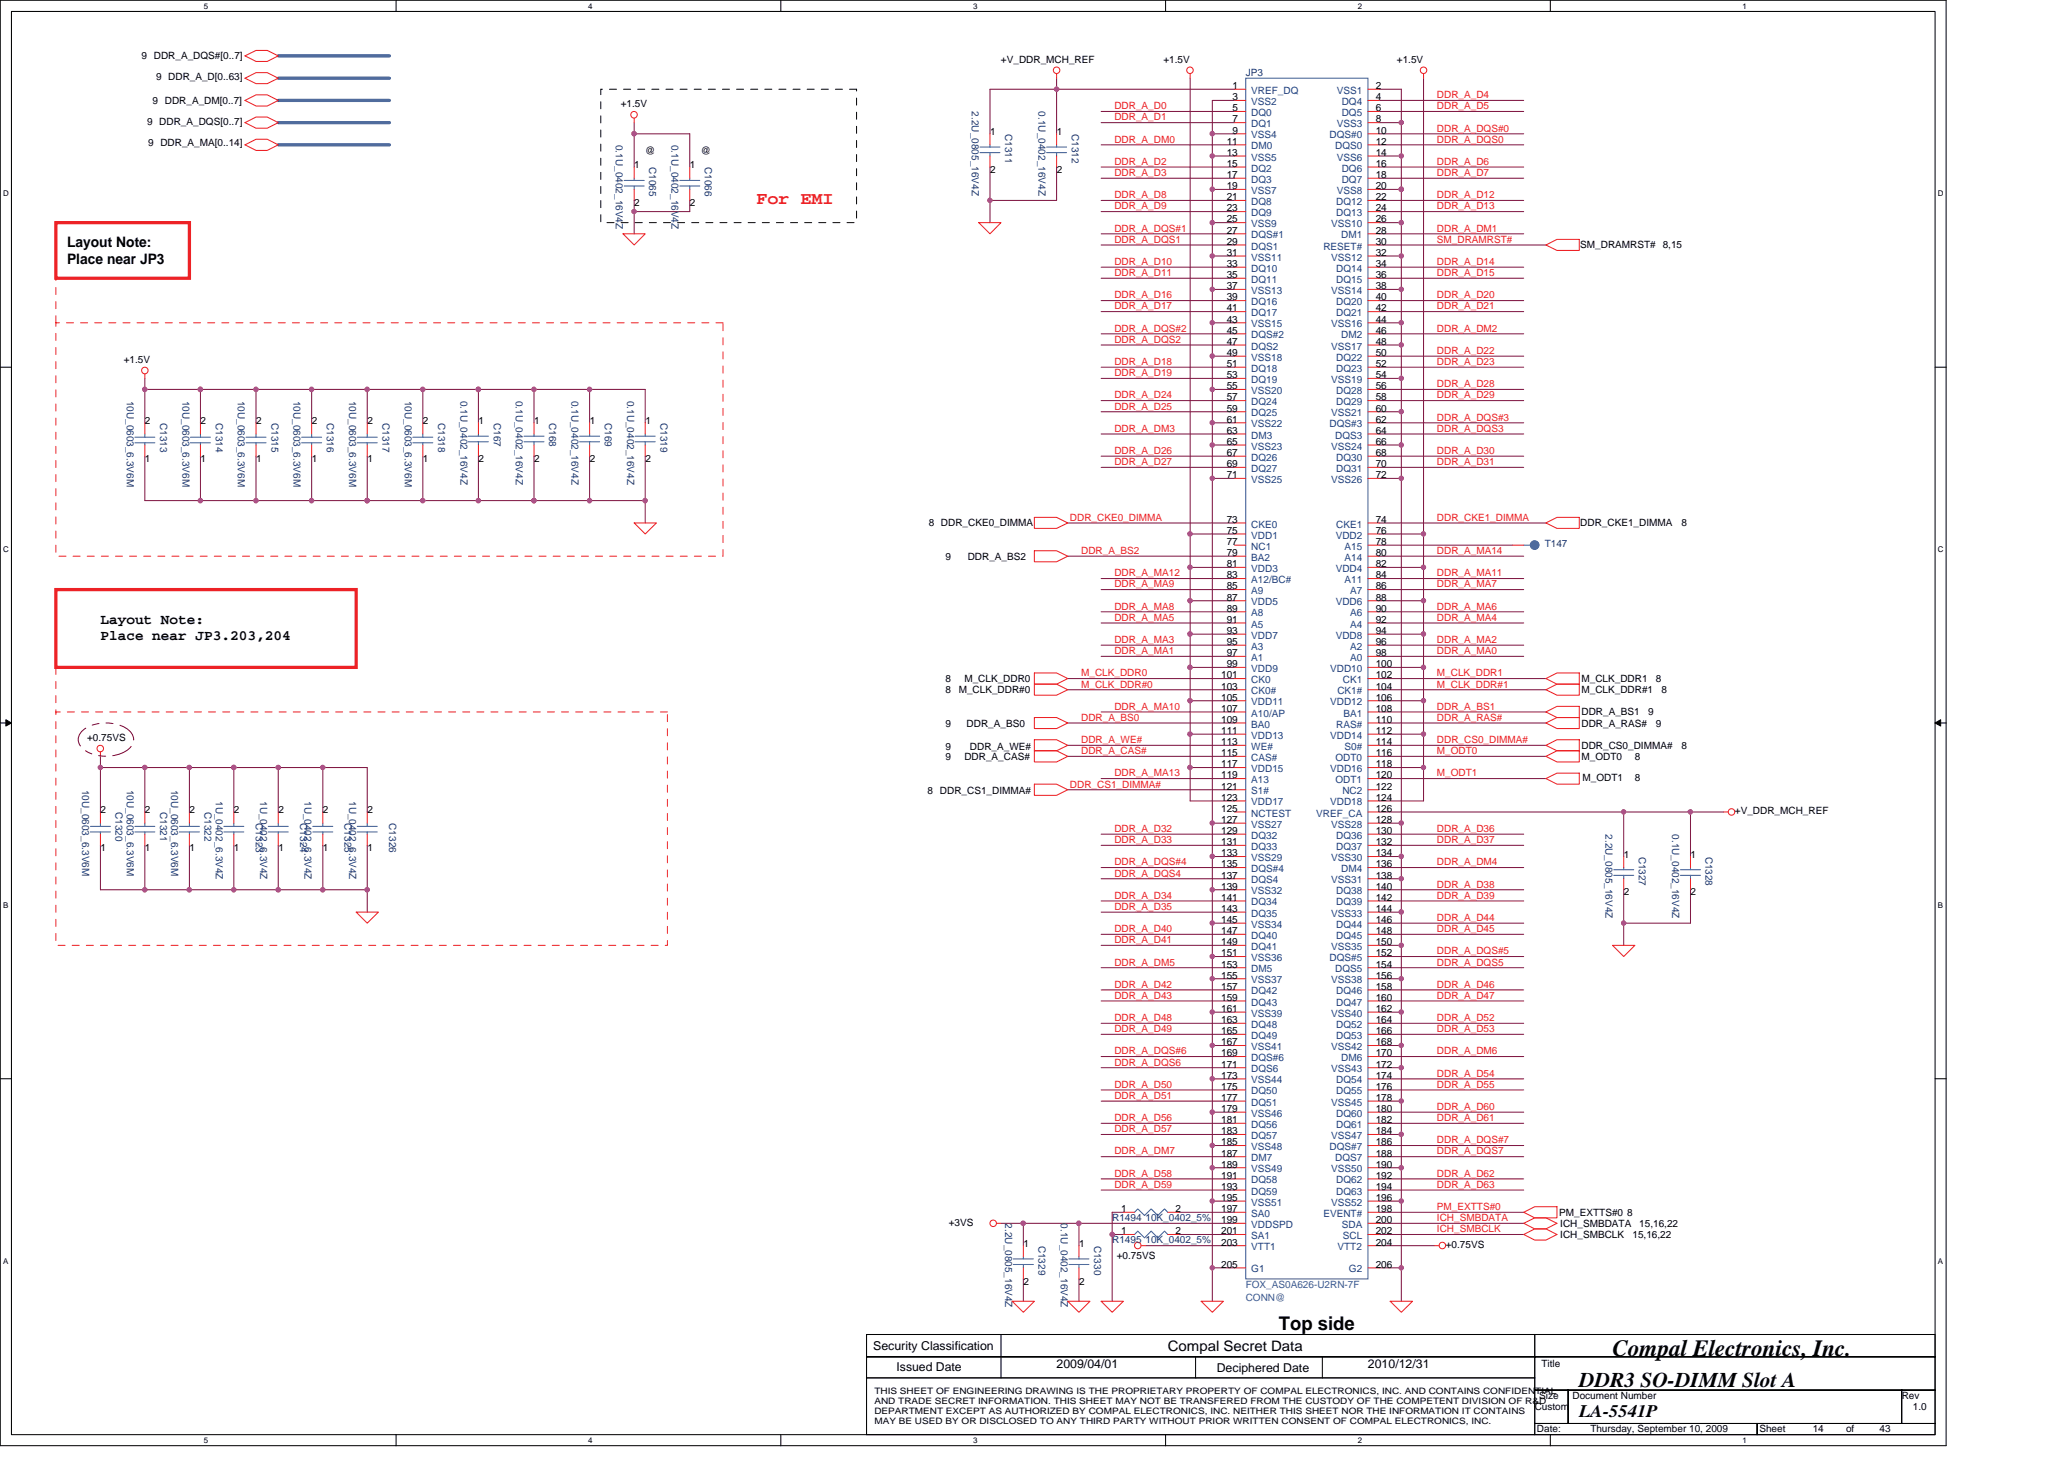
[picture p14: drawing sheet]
<svg xmlns="http://www.w3.org/2000/svg" width="297mm" height="210mm" viewBox="0 0 297 210" stroke-linecap="round" stroke-linejoin="round" font-family="sans-serif">
<defs><g id="words">
<text font-size="3.3" fill="#010202" x="232.1" y="195.1">Compal Electronics, Inc.</text>
<text font-size="3" fill="#010202" x="227.3" y="199.6">DDR3 SO-DIMM Slot A</text>
<text font-size="2.7" fill="#010202" x="184.1" y="191.4">Top side</text>
<text font-size="2.5" fill="#ed2024" x="108.9" y="29.4">For EMI</text>
<text font-size="2.5" fill="#010202" x="227.3" y="204">LA-5541P</text>
<g font-size="2.1" fill="#010202">
<text x="9.6" y="35.6">Layout Note:</text>
<text x="9.6" y="38">Place near JP3</text>
<text x="14.5" y="89.8">Layout Note:</text>
<text x="14.5" y="92.1">Place near JP3.203,204</text>
<text x="168.1" y="194.4">Compal Secret Data</text>
</g>
<g font-size="1.8" fill="#010202">
<text x="125.7" y="194.3">Security Classification</text>
<text x="129" y="197.3">Issued Date</text>
<text x="152.1" y="196.8">2009/04/01</text>
<text x="175.1" y="197.5">Deciphered Date</text>
<text x="196.9" y="196.8">2010/12/31</text>
</g>
<g font-size="1.4" fill="#010202">
<text x="20.4" y="8.5">9 DDR_A_DQS#[0..7]</text>
<text x="22.5" y="11.6">9 DDR_A_D[0..63]</text>
<text x="144.1" y="9">+V_DDR_MCH_REF</text>
<text x="167.4" y="9">+1.5V</text>
<text x="201" y="9">+1.5V</text>
<text x="21.2" y="18">9 DDR_A_DQS[0..7]</text>
<text x="22" y="14.9">9 DDR_A_DM[0..7]</text>
<text x="89.3" y="15.4">+1.5V</text>
<text x="177.4" y="12.8">1</text>
<text x="177.4" y="14.4">3</text>
<text x="177.4" y="16">5</text>
<text x="177.4" y="17.6">7</text>
<text x="198" y="14.4">4</text>
<text x="198" y="16">6</text>
<text x="198" y="12.8">2</text>
<text x="198" y="17.6">8</text>
<text x="21.3" y="21">9 DDR_A_MA[0..14]</text>
<text x="92.9" y="22.1">@</text>
<text x="100.9" y="22.1">@</text>
<text x="142.5" y="19.4">1</text>
<text x="152.1" y="19.4">1</text>
<text x="176.5" y="20.8">11</text>
<text x="176.5" y="22.4">13</text>
<text x="177.4" y="19.2">9</text>
<text x="198" y="20.8">12</text>
<text x="198" y="19.2">10</text>
<text x="198" y="22.4">14</text>
<text x="91.3" y="24.2">1</text>
<text x="91.3" y="29.7">2</text>
<text x="99.3" y="24.2">1</text>
<text x="99.3" y="29.7">2</text>
<text x="142.5" y="24.9">2</text>
<text x="152.1" y="24.9">2</text>
<text x="176.5" y="24">15</text>
<text x="176.5" y="25.6">17</text>
<text x="176.5" y="27.2">19</text>
<text x="176.5" y="28.8">21</text>
<text x="198" y="28.8">22</text>
<text x="198" y="24">16</text>
<text x="198" y="25.6">18</text>
<text x="198" y="27.2">20</text>
<text x="176.5" y="30.4">23</text>
<text x="176.5" y="32">25</text>
<text x="176.5" y="33.6">27</text>
<text x="176.5" y="35.2">29</text>
<text x="198" y="30.4">24</text>
<text x="198" y="32">26</text>
<text x="198" y="35.2">30</text>
<text x="198" y="33.6">28</text>
<text x="227.4" y="35.7">SM_DRAMRST# 8,15</text>
<text x="176.5" y="36.8">31</text>
<text x="176.5" y="38.4">33</text>
<text x="176.5" y="40">35</text>
<text x="176.5" y="41.6">37</text>
<text x="198" y="38.4">34</text>
<text x="198" y="40">36</text>
<text x="198" y="36.8">32</text>
<text x="198" y="41.6">38</text>
<text x="176.5" y="43.2">39</text>
<text x="176.5" y="44.8">41</text>
<text x="176.5" y="46.4">43</text>
<text x="198" y="43.2">40</text>
<text x="198" y="44.8">42</text>
<text x="198" y="46.4">44</text>
<text x="17.8" y="52.2">+1.5V</text>
<text x="176.5" y="48">45</text>
<text x="176.5" y="49.6">47</text>
<text x="176.5" y="51.2">49</text>
<text x="176.5" y="52.8">51</text>
<text x="198" y="51.2">50</text>
<text x="198" y="52.8">52</text>
<text x="198" y="49.6">48</text>
<text x="198" y="48">46</text>
<text x="176.5" y="54.4">53</text>
<text x="176.5" y="56">55</text>
<text x="176.5" y="57.6">57</text>
<text x="176.5" y="59.2">59</text>
<text x="198" y="56">56</text>
<text x="198" y="57.6">58</text>
<text x="198" y="54.4">54</text>
<text x="198" y="59.2">60</text>
<text x="20.9" y="61">2</text>
<text x="28.9" y="61">2</text>
<text x="36.9" y="61">2</text>
<text x="44.9" y="61">2</text>
<text x="52.9" y="61">2</text>
<text x="60.9" y="61">2</text>
<text x="68.9" y="61">1</text>
<text x="76.9" y="61">1</text>
<text x="84.9" y="61">1</text>
<text x="92.9" y="61">1</text>
<text x="176.5" y="60.8">61</text>
<text x="176.5" y="62.4">63</text>
<text x="176.5" y="64">65</text>
<text x="176.5" y="65.6">67</text>
<text x="198" y="62.4">64</text>
<text x="198" y="65.6">68</text>
<text x="198" y="64">66</text>
<text x="198" y="60.8">62</text>
<text x="20.9" y="66.5">1</text>
<text x="28.9" y="66.5">1</text>
<text x="36.9" y="66.5">1</text>
<text x="44.9" y="66.5">1</text>
<text x="52.9" y="66.5">1</text>
<text x="60.9" y="66.5">1</text>
<text x="68.9" y="66.5">2</text>
<text x="76.9" y="66.5">2</text>
<text x="84.9" y="66.5">2</text>
<text x="92.9" y="66.5">2</text>
<text x="176.5" y="67.2">69</text>
<text x="176.5" y="68.8">71</text>
<text x="198" y="67.2">70</text>
<text x="198" y="68.8">72</text>
<text x="133.7" y="75.8">8 DDR_CKE0_DIMMA</text>
<text x="176.5" y="75.2">73</text>
<text x="176.5" y="76.8">75</text>
<text x="198" y="75.2">74</text>
<text x="198" y="76.8">76</text>
<text x="227.4" y="75.8">DDR_CKE1_DIMMA</text>
<text x="242" y="75.8">8</text>
<text x="136.1" y="80.6">9</text>
<text x="139.3" y="80.6">DDR_A_BS2</text>
<text x="176.5" y="83.2">83</text>
<text x="176.5" y="78.4">77</text>
<text x="176.5" y="80">79</text>
<text x="176.5" y="81.6">81</text>
<text x="198" y="83.2">84</text>
<text x="198" y="78.4">78</text>
<text x="198" y="80">80</text>
<text x="198" y="81.6">82</text>
<text x="176.5" y="84.8">85</text>
<text x="176.5" y="86.4">87</text>
<text x="176.5" y="88">89</text>
<text x="176.5" y="89.6">91</text>
<text x="198" y="84.8">86</text>
<text x="198" y="88">90</text>
<text x="198" y="89.6">92</text>
<text x="198" y="86.4">88</text>
<text x="176.5" y="91.2">93</text>
<text x="176.5" y="92.8">95</text>
<text x="176.5" y="94.4">97</text>
<text x="198" y="92.8">96</text>
<text x="198" y="94.4">98</text>
<text x="198" y="91.2">94</text>
<text x="136.1" y="99.8">8</text>
<text x="136.1" y="98.1">8</text>
<text x="138" y="99.8">M_CLK_DDR#0</text>
<text x="138.8" y="98.1">M_CLK_DDR0</text>
<text x="175.7" y="97.6">101</text>
<text x="175.7" y="99.2">103</text>
<text x="175.7" y="100.8">105</text>
<text x="176.5" y="96">99</text>
<text x="198" y="99.2">104</text>
<text x="198" y="96">100</text>
<text x="198" y="100.8">106</text>
<text x="198" y="97.6">102</text>
<text x="227.6" y="98.1">M_CLK_DDR1</text>
<text x="227.6" y="99.8">M_CLK_DDR#1</text>
<text x="238.3" y="98.1">8</text>
<text x="239.1" y="99.8">8</text>
<text x="12.5" y="106.6">+0.75VS</text>
<text x="136.1" y="107.9">9</text>
<text x="136.1" y="104.6">9</text>
<text x="139.1" y="104.6">DDR_A_BS0</text>
<text x="139.6" y="107.9">DDR_A_WE#</text>
<text x="175.7" y="102.4">107</text>
<text x="175.7" y="104">109</text>
<text x="175.7" y="105.6">111</text>
<text x="175.7" y="107.2">113</text>
<text x="198" y="107.2">114</text>
<text x="198" y="102.4">108</text>
<text x="198" y="105.6">112</text>
<text x="198" y="104">110</text>
<text x="227.6" y="104.6">DDR_A_RAS#</text>
<text x="227.6" y="103">DDR_A_BS1</text>
<text x="227.6" y="107.8">DDR_CS0_DIMMA#</text>
<text x="237.2" y="103">9</text>
<text x="238.3" y="104.6">9</text>
<text x="242" y="107.8">8</text>
<text x="136.1" y="109.3">9</text>
<text x="138.8" y="109.3">DDR_A_CAS#</text>
<text x="175.7" y="108.8">115</text>
<text x="175.7" y="110.4">117</text>
<text x="175.7" y="112">119</text>
<text x="175.7" y="113.6">121</text>
<text x="198" y="113.6">122</text>
<text x="198" y="110.4">118</text>
<text x="198" y="108.8">116</text>
<text x="198" y="112">120</text>
<text x="227.6" y="109.3">M_ODT0</text>
<text x="227.8" y="112.4">M_ODT1</text>
<text x="235.3" y="109.3">8</text>
<text x="235.3" y="112.4">8</text>
<text x="14.5" y="117">2</text>
<text x="20.9" y="117">2</text>
<text x="27.3" y="117">2</text>
<text x="33.7" y="117">2</text>
<text x="40.1" y="117">2</text>
<text x="46.5" y="117">2</text>
<text x="52.9" y="117">2</text>
<text x="133.5" y="114.3">8 DDR_CS1_DIMMA#</text>
<text x="175.7" y="115.2">123</text>
<text x="175.7" y="116.8">125</text>
<text x="175.7" y="118.4">127</text>
<text x="198" y="115.2">124</text>
<text x="198" y="118.4">128</text>
<text x="198" y="116.8">126</text>
<text x="249.7" y="117.2">+V_DDR_MCH_REF</text>
<text x="14.5" y="122.5">1</text>
<text x="20.9" y="122.5">1</text>
<text x="27.3" y="122.5">1</text>
<text x="33.7" y="122.5">1</text>
<text x="40.1" y="122.5">1</text>
<text x="46.5" y="122.5">1</text>
<text x="52.9" y="122.5">1</text>
<text x="175.7" y="120">129</text>
<text x="175.7" y="121.6">131</text>
<text x="175.7" y="123.2">133</text>
<text x="175.7" y="124.8">135</text>
<text x="198" y="120">130</text>
<text x="198" y="121.6">132</text>
<text x="198" y="123.2">134</text>
<text x="198" y="124.8">136</text>
<text x="233.7" y="123.4">1</text>
<text x="243.3" y="123.4">1</text>
<text x="175.7" y="126.4">137</text>
<text x="175.7" y="128">139</text>
<text x="175.7" y="129.6">141</text>
<text x="175.7" y="131.3">143</text>
<text x="198" y="128">140</text>
<text x="198" y="129.6">142</text>
<text x="198" y="126.4">138</text>
<text x="198" y="131.3">144</text>
<text x="233.7" y="128.9">2</text>
<text x="243.3" y="128.9">2</text>
<text x="175.7" y="132.8">145</text>
<text x="175.7" y="134.4">147</text>
<text x="175.7" y="136">149</text>
<text x="175.7" y="137.6">151</text>
<text x="198" y="132.8">146</text>
<text x="198" y="134.4">148</text>
<text x="198" y="136">150</text>
<text x="198" y="137.6">152</text>
<text x="175.7" y="139.3">153</text>
<text x="175.7" y="140.8">155</text>
<text x="175.7" y="142.4">157</text>
<text x="198" y="139.3">154</text>
<text x="198" y="142.4">158</text>
<text x="198" y="140.8">156</text>
<text x="175.7" y="144">159</text>
<text x="175.7" y="145.6">161</text>
<text x="175.7" y="147.3">163</text>
<text x="175.7" y="148.8">165</text>
<text x="198" y="144">160</text>
<text x="198" y="147.3">164</text>
<text x="198" y="148.8">166</text>
<text x="198" y="145.6">162</text>
<text x="175.7" y="150.4">167</text>
<text x="175.7" y="152">169</text>
<text x="175.7" y="153.6">171</text>
<text x="175.7" y="155.3">173</text>
<text x="198" y="155.3">174</text>
<text x="198" y="150.4">168</text>
<text x="198" y="153.6">172</text>
<text x="198" y="152">170</text>
<text x="175.7" y="156.8">175</text>
<text x="175.7" y="158.5">177</text>
<text x="175.7" y="160">179</text>
<text x="175.7" y="161.6">181</text>
<text x="198" y="156.8">176</text>
<text x="198" y="160">180</text>
<text x="198" y="161.6">182</text>
<text x="198" y="158.5">178</text>
<text x="175.7" y="163.3">183</text>
<text x="175.7" y="164.8">185</text>
<text x="175.7" y="166.5">187</text>
<text x="198" y="166.5">188</text>
<text x="198" y="163.3">184</text>
<text x="198" y="164.8">186</text>
<text x="175.7" y="168">189</text>
<text x="175.7" y="169.6">191</text>
<text x="175.7" y="171.3">193</text>
<text x="175.7" y="172.8">195</text>
<text x="198" y="169.6">192</text>
<text x="198" y="171.3">194</text>
<text x="198" y="168">190</text>
<text x="198" y="172.8">196</text>
<text x="136.5" y="176.4">+3VS</text>
<text x="147.3" y="179.4">1</text>
<text x="155.3" y="179.4">1</text>
<text x="161.4" y="174.5">1</text>
<text x="161.4" y="177.6">1</text>
<text x="169.2" y="174.5">2</text>
<text x="169.2" y="177.6">2</text>
<text x="175.7" y="174.5">197</text>
<text x="175.7" y="176">199</text>
<text x="175.7" y="177.6">201</text>
<text x="175.7" y="179.3">203</text>
<text x="198" y="179.3">204</text>
<text x="198" y="176">200</text>
<text x="198" y="174.5">198</text>
<text x="198" y="177.6">202</text>
<text x="208.1" y="179.6">+0.75VS</text>
<text x="224.4" y="175">PM_EXTTS#0 8</text>
<text x="224.6" y="176.6">ICH_SMBDATA</text>
<text x="224.6" y="178.2">ICH_SMBCLK</text>
<text x="234.9" y="178.2">15,16,22</text>
<text x="235.9" y="176.6">15,16,22</text>
<text x="147.3" y="184.9">2</text>
<text x="155.3" y="184.9">2</text>
<text x="160.7" y="181.2">+0.75VS</text>
<text x="175.7" y="182.5">205</text>
<text x="198" y="182.5">206</text>
<text x="221.8" y="196.7">Title</text>
<text x="220.9" y="203">Custom</text>
<text x="221.5" y="201.4">Size</text>
<text x="226.3" y="201.4">Document Number</text>
<text x="273.7" y="201.4">Rev</text>
<text x="275.3" y="203">1.0</text>
<text x="221.2" y="206.2">Date:</text>
<text x="228.9" y="206.2">Thursday, September 10, 2009</text>
<text x="253.2" y="206.2">Sheet</text>
<text x="260.9" y="206.2">14</text>
<text x="265.7" y="206.2">of</text>
<text x="270.5" y="206.2">43</text>
</g>
<g font-size="1.4" fill="#282973">
<text x="179.3" y="10.9">JP3</text>
<text x="139.8" y="16" transform="rotate(90 139.8 16)">2.2U_0805_16V4Z</text>
<text x="149.5" y="16" transform="rotate(90 149.5 16)">0.1U_0402_16V4Z</text>
<text x="88.6" y="20.8" transform="rotate(90 88.6 20.8)">0.1U_0402_16V4Z</text>
<text x="96.6" y="20.8" transform="rotate(90 96.6 20.8)">0.1U_0402_16V4Z</text>
<text x="144.6" y="19.3" transform="rotate(90 144.6 19.3)">C1311</text>
<text x="154.3" y="19.3" transform="rotate(90 154.3 19.3)">C1312</text>
<text x="93.4" y="24" transform="rotate(90 93.4 24)">C1065</text>
<text x="101.4" y="24" transform="rotate(90 101.4 24)">C1066</text>
<text x="18.2" y="57.7" transform="rotate(90 18.2 57.7)">10U_0603_6.3V6M</text>
<text x="26.2" y="57.7" transform="rotate(90 26.2 57.7)">10U_0603_6.3V6M</text>
<text x="34.2" y="57.7" transform="rotate(90 34.2 57.7)">10U_0603_6.3V6M</text>
<text x="42.2" y="57.7" transform="rotate(90 42.2 57.7)">10U_0603_6.3V6M</text>
<text x="50.2" y="57.7" transform="rotate(90 50.2 57.7)">10U_0603_6.3V6M</text>
<text x="58.2" y="57.7" transform="rotate(90 58.2 57.7)">10U_0603_6.3V6M</text>
<text x="66.2" y="57.7" transform="rotate(90 66.2 57.7)">0.1U_0402_16V4Z</text>
<text x="74.2" y="57.7" transform="rotate(90 74.2 57.7)">0.1U_0402_16V4Z</text>
<text x="82.3" y="57.7" transform="rotate(90 82.3 57.7)">0.1U_0402_16V4Z</text>
<text x="90.3" y="57.7" transform="rotate(90 90.3 57.7)">0.1U_0402_16V4Z</text>
<text x="23" y="60.9" transform="rotate(90 23 60.9)">C1313</text>
<text x="31" y="60.9" transform="rotate(90 31 60.9)">C1314</text>
<text x="39" y="60.9" transform="rotate(90 39 60.9)">C1315</text>
<text x="47.1" y="60.9" transform="rotate(90 47.1 60.9)">C1316</text>
<text x="55.1" y="60.9" transform="rotate(90 55.1 60.9)">C1317</text>
<text x="63.1" y="60.9" transform="rotate(90 63.1 60.9)">C1318</text>
<text x="71.1" y="60.9" transform="rotate(90 71.1 60.9)">C167</text>
<text x="79.1" y="60.9" transform="rotate(90 79.1 60.9)">C168</text>
<text x="87.1" y="60.9" transform="rotate(90 87.1 60.9)">C169</text>
<text x="95.1" y="60.9" transform="rotate(90 95.1 60.9)">C1319</text>
<text x="222.3" y="78.8">T147</text>
<text x="11.8" y="113.7" transform="rotate(90 11.8 113.7)">10U_0603_6.3V6M</text>
<text x="18.2" y="113.7" transform="rotate(90 18.2 113.7)">10U_0603_6.3V6M</text>
<text x="24.6" y="113.7" transform="rotate(90 24.6 113.7)">10U_0603_6.3V6M</text>
<text x="16.6" y="116.9" transform="rotate(90 16.6 116.9)">C1320</text>
<text x="23" y="116.9" transform="rotate(90 23 116.9)">C1321</text>
<text x="29.4" y="116.9" transform="rotate(90 29.4 116.9)">C1322</text>
<text x="31" y="115.3" transform="rotate(90 31 115.3)">1U_0402_6.3V4Z</text>
<text x="36.8" y="118.5" transform="rotate(90 36.8 118.5)">C1323</text>
<text x="37.4" y="115.3" transform="rotate(90 37.4 115.3)">1U_0402_6.3V4Z</text>
<text x="43.2" y="118.5" transform="rotate(90 43.2 118.5)">C1324</text>
<text x="43.8" y="115.3" transform="rotate(90 43.8 115.3)">1U_0402_6.3V4Z</text>
<text x="49.6" y="118.5" transform="rotate(90 49.6 118.5)">C1325</text>
<text x="50.2" y="115.3" transform="rotate(90 50.2 115.3)">1U_0402_6.3V4Z</text>
<text x="56" y="118.5" transform="rotate(90 56 118.5)">C1326</text>
<text x="231.1" y="120.1" transform="rotate(90 231.1 120.1)">2.2U_0805_16V4Z</text>
<text x="235.9" y="123.3" transform="rotate(90 235.9 123.3)">C1327</text>
<text x="240.7" y="120.1" transform="rotate(90 240.7 120.1)">0.1U_0402_16V4Z</text>
<text x="245.5" y="123.3" transform="rotate(90 245.5 123.3)">C1328</text>
<text x="144.6" y="176.1" transform="rotate(90 144.6 176.1)">2.2U_0805_16V4Z</text>
<text x="149.5" y="179.3" transform="rotate(90 149.5 179.3)">C1329</text>
<text x="152.7" y="176.1" transform="rotate(90 152.7 176.1)">0.1U_0402_16V4Z</text>
<text x="157.5" y="179.3" transform="rotate(90 157.5 179.3)">C1330</text>
<text x="160.1" y="175.8">R1494 10K_0402_5%</text>
<text x="160.1" y="179">R1495 10K_0402_5%</text>
</g>
<g font-size="1.4" fill="#ed2024">
<text x="160.4" y="15.7">DDR_A_D0</text>
<text x="160.4" y="17.3">DDR_A_D1</text>
<text x="206.8" y="14.1">DDR_A_D4</text>
<text x="206.8" y="15.7">DDR_A_D5</text>
<text x="160.4" y="20.5">DDR_A_DM0</text>
<text x="160.4" y="23.7">DDR_A_D2</text>
<text x="206.8" y="20.5">DDR_A_DQS0</text>
<text x="206.8" y="18.9">DDR_A_DQS#0</text>
<text x="206.8" y="23.7">DDR_A_D6</text>
<text x="160.4" y="28.5">DDR_A_D8</text>
<text x="160.4" y="25.3">DDR_A_D3</text>
<text x="206.8" y="25.3">DDR_A_D7</text>
<text x="206.8" y="28.5">DDR_A_D12</text>
<text x="160.4" y="34.9">DDR_A_DQS1</text>
<text x="160.4" y="33.3">DDR_A_DQS#1</text>
<text x="160.4" y="30.1">DDR_A_D9</text>
<text x="206.8" y="33.3">DDR_A_DM1</text>
<text x="206.8" y="34.9">SM_DRAMRST#</text>
<text x="206.8" y="30.1">DDR_A_D13</text>
<text x="160.4" y="38.1">DDR_A_D10</text>
<text x="160.4" y="39.7">DDR_A_D11</text>
<text x="206.8" y="38.1">DDR_A_D14</text>
<text x="206.8" y="39.7">DDR_A_D15</text>
<text x="160.4" y="47.7">DDR_A_DQS#2</text>
<text x="160.4" y="44.5">DDR_A_D17</text>
<text x="160.4" y="42.9">DDR_A_D16</text>
<text x="206.8" y="47.7">DDR_A_DM2</text>
<text x="206.8" y="44.5">DDR_A_D21</text>
<text x="206.8" y="42.9">DDR_A_D20</text>
<text x="160.4" y="52.5">DDR_A_D18</text>
<text x="160.4" y="49.3">DDR_A_DQS2</text>
<text x="206.8" y="52.5">DDR_A_D23</text>
<text x="206.8" y="50.9">DDR_A_D22</text>
<text x="160.4" y="54.1">DDR_A_D19</text>
<text x="160.4" y="58.9">DDR_A_D25</text>
<text x="160.4" y="57.3">DDR_A_D24</text>
<text x="206.8" y="55.7">DDR_A_D28</text>
<text x="206.8" y="57.3">DDR_A_D29</text>
<text x="160.4" y="62.1">DDR_A_DM3</text>
<text x="160.4" y="65.3">DDR_A_D26</text>
<text x="206.8" y="62.1">DDR_A_DQS3</text>
<text x="206.8" y="60.5">DDR_A_DQS#3</text>
<text x="206.8" y="65.3">DDR_A_D30</text>
<text x="160.4" y="66.9">DDR_A_D27</text>
<text x="206.8" y="66.9">DDR_A_D31</text>
<text x="154" y="74.9">DDR_CKE0_DIMMA</text>
<text x="206.8" y="74.9">DDR_CKE1_DIMMA</text>
<text x="155.6" y="79.7">DDR_A_BS2</text>
<text x="160.4" y="82.9">DDR_A_MA12</text>
<text x="206.8" y="82.9">DDR_A_MA11</text>
<text x="206.8" y="79.7">DDR_A_MA14</text>
<text x="160.4" y="89.3">DDR_A_MA5</text>
<text x="160.4" y="87.7">DDR_A_MA8</text>
<text x="160.4" y="84.5">DDR_A_MA9</text>
<text x="206.8" y="89.3">DDR_A_MA4</text>
<text x="206.8" y="87.7">DDR_A_MA6</text>
<text x="206.8" y="84.5">DDR_A_MA7</text>
<text x="160.4" y="94.1">DDR_A_MA1</text>
<text x="160.4" y="92.5">DDR_A_MA3</text>
<text x="206.8" y="92.5">DDR_A_MA2</text>
<text x="206.8" y="94.1">DDR_A_MA0</text>
<text x="155.6" y="99">M_CLK_DDR#0</text>
<text x="155.6" y="97.3">M_CLK_DDR0</text>
<text x="206.8" y="99">M_CLK_DDR#1</text>
<text x="206.8" y="97.3">M_CLK_DDR1</text>
<text x="155.6" y="107">DDR_A_WE#</text>
<text x="155.6" y="103.7">DDR_A_BS0</text>
<text x="160.4" y="102.1">DDR_A_MA10</text>
<text x="206.8" y="103.7">DDR_A_RAS#</text>
<text x="206.8" y="102.1">DDR_A_BS1</text>
<text x="206.8" y="107">DDR_CS0_DIMMA#</text>
<text x="154" y="113.3">DDR_CS1_DIMMA#</text>
<text x="155.6" y="108.5">DDR_A_CAS#</text>
<text x="160.4" y="111.7">DDR_A_MA13</text>
<text x="206.8" y="108.5">M_ODT0</text>
<text x="206.8" y="111.7">M_ODT1</text>
<text x="160.4" y="119.7">DDR_A_D32</text>
<text x="206.8" y="119.7">DDR_A_D36</text>
<text x="160.4" y="124.5">DDR_A_DQS#4</text>
<text x="160.4" y="121.3">DDR_A_D33</text>
<text x="206.8" y="121.3">DDR_A_D37</text>
<text x="206.8" y="124.5">DDR_A_DM4</text>
<text x="160.4" y="131">DDR_A_D35</text>
<text x="160.4" y="129.3">DDR_A_D34</text>
<text x="160.4" y="126.1">DDR_A_DQS4</text>
<text x="206.8" y="127.7">DDR_A_D38</text>
<text x="206.8" y="129.3">DDR_A_D39</text>
<text x="160.4" y="134.2">DDR_A_D40</text>
<text x="160.4" y="135.7">DDR_A_D41</text>
<text x="206.8" y="134.2">DDR_A_D45</text>
<text x="206.8" y="137.3">DDR_A_DQS#5</text>
<text x="206.8" y="132.5">DDR_A_D44</text>
<text x="160.4" y="142.2">DDR_A_D42</text>
<text x="160.4" y="143.7">DDR_A_D43</text>
<text x="160.4" y="139">DDR_A_DM5</text>
<text x="206.8" y="142.2">DDR_A_D46</text>
<text x="206.8" y="139">DDR_A_DQS5</text>
<text x="206.8" y="143.7">DDR_A_D47</text>
<text x="160.4" y="148.5">DDR_A_D49</text>
<text x="160.4" y="147">DDR_A_D48</text>
<text x="206.8" y="148.5">DDR_A_D53</text>
<text x="206.8" y="147">DDR_A_D52</text>
<text x="160.4" y="153.3">DDR_A_DQS6</text>
<text x="160.4" y="151.7">DDR_A_DQS#6</text>
<text x="206.8" y="151.7">DDR_A_DM6</text>
<text x="206.8" y="155">DDR_A_D54</text>
<text x="160.4" y="156.5">DDR_A_D50</text>
<text x="160.4" y="158.2">DDR_A_D51</text>
<text x="160.4" y="161.3">DDR_A_D56</text>
<text x="206.8" y="156.5">DDR_A_D55</text>
<text x="206.8" y="161.3">DDR_A_D61</text>
<text x="206.8" y="159.7">DDR_A_D60</text>
<text x="160.4" y="166.2">DDR_A_DM7</text>
<text x="160.4" y="163">DDR_A_D57</text>
<text x="206.8" y="166.2">DDR_A_DQS7</text>
<text x="206.8" y="164.5">DDR_A_DQS#7</text>
<text x="160.4" y="169.4">DDR_A_D58</text>
<text x="160.4" y="171">DDR_A_D59</text>
<text x="206.8" y="169.4">DDR_A_D62</text>
<text x="206.8" y="171">DDR_A_D63</text>
<text x="206.8" y="174.2">PM_EXTTS#0</text>
<text x="206.8" y="175.7">ICH_SMBDATA</text>
<text x="206.8" y="177.4">ICH_SMBCLK</text>
</g>
<g font-size="1.4" fill="#1d437e">
<text x="180.1" y="13.5">VREF_DQ</text>
<text x="180.1" y="15.1">VSS2</text>
<text x="180.1" y="16.7">DQ0</text>
<text x="192.4" y="13.5">VSS1</text>
<text x="193.1" y="15.1">DQ4</text>
<text x="193.1" y="16.7">DQ5</text>
<text x="180.1" y="18.3">DQ1</text>
<text x="180.1" y="19.9">VSS4</text>
<text x="180.1" y="21.5">DM0</text>
<text x="180.1" y="23.1">VSS5</text>
<text x="191.3" y="19.9">DQS#0</text>
<text x="192.1" y="21.5">DQS0</text>
<text x="192.4" y="18.3">VSS3</text>
<text x="192.4" y="23.1">VSS6</text>
<text x="180.1" y="24.7">DQ2</text>
<text x="180.1" y="26.3">DQ3</text>
<text x="180.1" y="27.9">VSS7</text>
<text x="180.1" y="29.5">DQ8</text>
<text x="192.3" y="29.5">DQ12</text>
<text x="192.4" y="27.9">VSS8</text>
<text x="193.1" y="24.7">DQ6</text>
<text x="193.1" y="26.3">DQ7</text>
<text x="180.1" y="31.1">DQ9</text>
<text x="180.1" y="32.7">VSS9</text>
<text x="180.1" y="34.3">DQS#1</text>
<text x="180.1" y="35.9">DQS1</text>
<text x="190.5" y="35.9">RESET#</text>
<text x="191.6" y="32.7">VSS10</text>
<text x="192.3" y="31.1">DQ13</text>
<text x="193" y="34.3">DM1</text>
<text x="180.1" y="37.5">VSS11</text>
<text x="180.1" y="39.1">DQ10</text>
<text x="180.1" y="40.7">DQ11</text>
<text x="191.6" y="37.5">VSS12</text>
<text x="192.3" y="39.1">DQ14</text>
<text x="192.3" y="40.7">DQ15</text>
<text x="180.1" y="42.3">VSS13</text>
<text x="180.1" y="43.9">DQ16</text>
<text x="180.1" y="45.5">DQ17</text>
<text x="180.1" y="47.1">VSS15</text>
<text x="191.6" y="42.3">VSS14</text>
<text x="191.6" y="47.1">VSS16</text>
<text x="192.3" y="43.9">DQ20</text>
<text x="192.3" y="45.5">DQ21</text>
<text x="180.1" y="48.7">DQS#2</text>
<text x="180.1" y="50.3">DQS2</text>
<text x="180.1" y="51.9">VSS18</text>
<text x="180.1" y="53.5">DQ18</text>
<text x="191.6" y="50.3">VSS17</text>
<text x="192.3" y="51.9">DQ22</text>
<text x="192.3" y="53.5">DQ23</text>
<text x="193" y="48.7">DM2</text>
<text x="180.1" y="55.1">DQ19</text>
<text x="180.1" y="56.7">VSS20</text>
<text x="180.1" y="58.3">DQ24</text>
<text x="180.1" y="59.9">DQ25</text>
<text x="191.6" y="55.1">VSS19</text>
<text x="191.6" y="59.9">VSS21</text>
<text x="192.3" y="56.7">DQ28</text>
<text x="192.3" y="58.3">DQ29</text>
<text x="180.1" y="61.5">VSS22</text>
<text x="180.1" y="63.1">DM3</text>
<text x="180.1" y="64.7">VSS23</text>
<text x="191.3" y="61.5">DQS#3</text>
<text x="191.6" y="64.7">VSS24</text>
<text x="192.1" y="63.1">DQS3</text>
<text x="180.1" y="66.3">DQ26</text>
<text x="180.1" y="67.9">DQ27</text>
<text x="180.1" y="69.5">VSS25</text>
<text x="191.6" y="69.5">VSS26</text>
<text x="192.3" y="66.3">DQ30</text>
<text x="192.3" y="67.9">DQ31</text>
<text x="180.1" y="75.9">CKE0</text>
<text x="180.1" y="77.5">VDD1</text>
<text x="192.2" y="77.5">VDD2</text>
<text x="192.3" y="75.9">CKE1</text>
<text x="180.1" y="83.9">A12/BC#</text>
<text x="180.1" y="79.1">NC1</text>
<text x="180.1" y="80.7">BA2</text>
<text x="180.1" y="82.3">VDD3</text>
<text x="192.2" y="82.3">VDD4</text>
<text x="193.5" y="83.9">A11</text>
<text x="193.5" y="79.1">A15</text>
<text x="193.5" y="80.7">A14</text>
<text x="180.1" y="85.5">A9</text>
<text x="180.1" y="87.1">VDD5</text>
<text x="180.1" y="88.7">A8</text>
<text x="192.2" y="87.1">VDD6</text>
<text x="194.3" y="85.5">A7</text>
<text x="194.3" y="88.7">A6</text>
<text x="180.1" y="90.3">A5</text>
<text x="180.1" y="91.9">VDD7</text>
<text x="180.1" y="93.5">A3</text>
<text x="180.1" y="95.1">A1</text>
<text x="192.2" y="91.9">VDD8</text>
<text x="194.3" y="90.3">A4</text>
<text x="194.3" y="93.5">A2</text>
<text x="194.3" y="95.1">A0</text>
<text x="180.1" y="96.7">VDD9</text>
<text x="180.1" y="98.3">CK0</text>
<text x="180.1" y="99.9">CK0#</text>
<text x="180.1" y="101.5">VDD11</text>
<text x="191.4" y="96.7">VDD10</text>
<text x="191.4" y="101.5">VDD12</text>
<text x="192.5" y="99.9">CK1#</text>
<text x="193.3" y="98.3">CK1</text>
<text x="180.1" y="103.1">A10/AP</text>
<text x="180.1" y="104.7">BA0</text>
<text x="180.1" y="106.3">VDD13</text>
<text x="180.1" y="107.9">WE#</text>
<text x="191.4" y="106.3">VDD14</text>
<text x="192.3" y="104.7">RAS#</text>
<text x="193.4" y="103.1">BA1</text>
<text x="193.5" y="107.9">S0#</text>
<text x="180.1" y="109.5">CAS#</text>
<text x="180.1" y="111.1">VDD15</text>
<text x="180.1" y="112.7">A13</text>
<text x="191.4" y="111.1">VDD16</text>
<text x="192.2" y="109.5">ODT0</text>
<text x="192.2" y="112.7">ODT1</text>
<text x="180.1" y="114.3">S1#</text>
<text x="180.1" y="115.9">VDD17</text>
<text x="180.1" y="117.5">NCTEST</text>
<text x="180.1" y="119.1">VSS27</text>
<text x="189.4" y="117.5">VREF_CA</text>
<text x="191.4" y="115.9">VDD18</text>
<text x="191.6" y="119.1">VSS28</text>
<text x="193.2" y="114.3">NC2</text>
<text x="180.1" y="120.7">DQ32</text>
<text x="180.1" y="122.3">DQ33</text>
<text x="180.1" y="123.9">VSS29</text>
<text x="180.1" y="125.5">DQS#4</text>
<text x="191.6" y="123.9">VSS30</text>
<text x="192.3" y="120.7">DQ36</text>
<text x="192.3" y="122.3">DQ37</text>
<text x="193" y="125.5">DM4</text>
<text x="180.1" y="127.1">DQS4</text>
<text x="180.1" y="128.7">VSS32</text>
<text x="180.1" y="130.3">DQ34</text>
<text x="180.1" y="131.9">DQ35</text>
<text x="191.6" y="127.1">VSS31</text>
<text x="191.6" y="131.9">VSS33</text>
<text x="192.3" y="128.7">DQ38</text>
<text x="192.3" y="130.3">DQ39</text>
<text x="180.1" y="133.5">VSS34</text>
<text x="180.1" y="135.1">DQ40</text>
<text x="180.1" y="136.7">DQ41</text>
<text x="191.6" y="136.7">VSS35</text>
<text x="192.3" y="133.5">DQ44</text>
<text x="192.3" y="135.1">DQ45</text>
<text x="180.1" y="138.3">VSS36</text>
<text x="180.1" y="139.9">DM5</text>
<text x="180.1" y="141.5">VSS37</text>
<text x="180.1" y="143.1">DQ42</text>
<text x="191.3" y="138.3">DQS#5</text>
<text x="191.6" y="141.5">VSS38</text>
<text x="192.1" y="139.9">DQS5</text>
<text x="192.3" y="143.1">DQ46</text>
<text x="180.1" y="144.7">DQ43</text>
<text x="180.1" y="146.3">VSS39</text>
<text x="180.1" y="147.9">DQ48</text>
<text x="180.1" y="149.5">DQ49</text>
<text x="191.6" y="146.3">VSS40</text>
<text x="192.3" y="144.7">DQ47</text>
<text x="192.3" y="147.9">DQ52</text>
<text x="192.3" y="149.5">DQ53</text>
<text x="180.1" y="151.1">VSS41</text>
<text x="180.1" y="152.7">DQS#6</text>
<text x="180.1" y="154.3">DQS6</text>
<text x="180.1" y="155.9">VSS44</text>
<text x="191.6" y="151.1">VSS42</text>
<text x="191.6" y="154.3">VSS43</text>
<text x="192.3" y="155.9">DQ54</text>
<text x="193" y="152.7">DM6</text>
<text x="180.1" y="157.5">DQ50</text>
<text x="180.1" y="159.1">DQ51</text>
<text x="180.1" y="160.7">VSS46</text>
<text x="191.6" y="159.1">VSS45</text>
<text x="192.3" y="157.5">DQ55</text>
<text x="192.3" y="160.7">DQ60</text>
<text x="180.1" y="162.3">DQ56</text>
<text x="180.1" y="163.9">DQ57</text>
<text x="180.1" y="165.5">VSS48</text>
<text x="180.1" y="167.1">DM7</text>
<text x="191.3" y="165.5">DQS#7</text>
<text x="191.6" y="163.9">VSS47</text>
<text x="192.1" y="167.1">DQS7</text>
<text x="192.3" y="162.3">DQ61</text>
<text x="180.1" y="168.7">VSS49</text>
<text x="180.1" y="170.3">DQ58</text>
<text x="180.1" y="171.9">DQ59</text>
<text x="180.1" y="173.5">VSS51</text>
<text x="191.6" y="168.7">VSS50</text>
<text x="191.6" y="173.5">VSS52</text>
<text x="192.3" y="170.3">DQ62</text>
<text x="192.3" y="171.9">DQ63</text>
<text x="180.1" y="175.1">SA0</text>
<text x="180.1" y="176.7">VDDSPD</text>
<text x="180.1" y="178.3">SA1</text>
<text x="180.1" y="179.9">VTT1</text>
<text x="190.5" y="175.1">EVENT#</text>
<text x="192.5" y="179.9">VTT2</text>
<text x="193.1" y="176.7">SDA</text>
<text x="193.3" y="178.3">SCL</text>
<text x="180.1" y="183.1">G1</text>
<text x="194.1" y="183.1">G2</text>
</g>
<g font-size="1.4" fill="#3953a4">
<text x="179.3" y="185.4">FOX_AS0A626-U2RN-7F</text>
<text x="179.3" y="187.3">CONN@</text>
</g>
<g font-size="1.3" fill="#010202">
<text x="125.8" y="200.6">THIS SHEET OF ENGINEERING DRAWING IS THE PROPRIETARY PROPERTY OF COMPAL ELECTRONICS, INC. AND CONTAINS CONFIDENTIAL</text>
<text x="125.8" y="202">AND TRADE SECRET INFORMATION. THIS SHEET MAY NOT BE TRANSFERED FROM THE CUSTODY OF THE COMPETENT DIVISION OF R&amp;D</text>
<text x="125.8" y="203.5">DEPARTMENT EXCEPT AS AUTHORIZED BY COMPAL ELECTRONICS, INC. NEITHER THIS SHEET NOR THE INFORMATION IT CONTAINS</text>
<text x="125.8" y="205">MAY BE USED BY OR DISCLOSED TO ANY THIRD PARTY WITHOUT PRIOR WRITTEN CONSENT OF COMPAL ELECTRONICS, INC.</text>
</g>
<g font-size="1.1" fill="#010202">
<text x="29.3" y="1.2">5</text>
<text x="84.7" y="1.2">4</text>
<text x="140" y="1.2">3</text>
<text x="195.4" y="1.2">2</text>
<text x="250.8" y="1.2">1</text>
<text x=".4" y="28.3">D</text>
<text x="278.9" y="28.3">D</text>
<text x=".4" y="79.5">C</text>
<text x="278.9" y="79.5">C</text>
<text x=".4" y="130.7">B</text>
<text x="278.9" y="130.7">B</text>
<text x=".4" y="181.9">A</text>
<text x="278.9" y="181.9">A</text>
<text x="29.3" y="207.7">5</text>
<text x="84.7" y="207.7">4</text>
<text x="140" y="207.7">3</text>
<text x="195.4" y="207.7">2</text>
<text x="250.8" y="207.7">1</text>
</g>
</g></defs>
<path d="M0 0h280.1v208.1h-280.1zM1.6 1.6h276.9v204.9h-276.9z" fill="none" stroke="#010202" stroke-width=".15"/>
<g fill="#fff">
<path d="M29.3 .2h.6v1.3h-.6z"/>
<path d="M29.3 206.6h.6v1.3h-.6z"/>
</g>
<path d="M57 0v1.6M57 206.5v1.6" fill="none" stroke="#010202" stroke-width=".15"/>
<g fill="#fff">
<path d="M84.7 .2h.6v1.3h-.6z"/>
<path d="M84.7 206.6h.6v1.3h-.6z"/>
</g>
<path d="M112.4 0v1.6M112.4 206.5v1.6" fill="none" stroke="#010202" stroke-width=".15"/>
<g fill="#fff">
<path d="M140 .2h.6v1.3h-.6z"/>
<path d="M140 206.6h.6v1.3h-.6z"/>
</g>
<path d="M167.7 0v1.6M167.7 206.5v1.6" fill="none" stroke="#010202" stroke-width=".15"/>
<g fill="#fff">
<path d="M195.4 .2h.6v1.3h-.6z"/>
<path d="M195.4 206.6h.6v1.3h-.6z"/>
</g>
<path d="M223.1 0v1.6M223.1 206.5v1.6" fill="none" stroke="#010202" stroke-width=".15"/>
<g fill="#fff">
<path d="M250.8 .2h.6v1.3h-.6z"/>
<path d="M250.8 206.6h.6v1.3h-.6z"/>
<path d="M.4 27.2h.8v1.3h-.8z"/>
<path d="M278.9 27.2h.8v1.3h-.8z"/>
<path d="M.4 78.4h.8v1.3h-.8z"/>
<path d="M278.9 78.4h.8v1.3h-.8z"/>
</g>
<path d="M0 52.8h1.6M278.5 52.8h1.6" fill="none" stroke="#010202" stroke-width=".15"/>
<g fill="#fff">
<path d="M.4 129.6h.8v1.3h-.8z"/>
<path d="M278.9 129.6h.7v1.3h-.7z"/>
</g>
<path d="M0 104.1h1.6M278.5 104.1h1.6" fill="none" stroke="#010202" stroke-width=".15"/>
<path d="M.8 103.6l.8 .5-.8 .4z" fill="#010202"/>
<path d="M.8 103.6l.8 .5-.8 .4z" fill="none" stroke="#010202" stroke-width=".14"/>
<path d="M278.5 104.1l.8-.5v.9z" fill="#010202"/>
<path d="M278.5 104.1l.8-.5v.9z" fill="none" stroke="#010202" stroke-width=".14"/>
<g fill="#fff">
<path d="M.4 180.8h.8v1.3h-.8z"/>
<path d="M278.9 180.8h.7v1.3h-.7z"/>
</g>
<path d="M0 155.3h1.6M278.5 155.3h1.6" fill="none" stroke="#010202" stroke-width=".15"/>
<path d="M40 17.6h16M40 14.5h16M40 8h16" fill="none" stroke="#3953a4" stroke-width=".47"/>
<path d="M52.8 56h8.1" fill="none" stroke="#7f1542" stroke-width=".15"/>
<circle cx="52.8" cy="56" r=".32" fill="#b9529f"/>
<circle cx="52.8" cy="56" r=".32" fill="none" stroke="#b9529f" stroke-width=".15"/>
<path d="M60.9 72h8" fill="none" stroke="#7f1542" stroke-width=".15"/>
<circle cx="60.8" cy="72" r=".32" fill="#b9529f"/>
<circle cx="60.8" cy="72" r=".32" fill="none" stroke="#b9529f" stroke-width=".15"/>
<path d="M28.8 72h8" fill="none" stroke="#7f1542" stroke-width=".15"/>
<circle cx="28.8" cy="72" r=".32" fill="#b9529f"/>
<circle cx="28.8" cy="72" r=".32" fill="none" stroke="#b9529f" stroke-width=".15"/>
<path d="M14.5 108.9v8M46.5 110.5h6.3M52.8 128.1v3.2" fill="none" stroke="#7f1542" stroke-width=".15"/>
<circle cx="14.4" cy="110.5" r=".31" fill="#b9529f"/>
<circle cx="14.4" cy="110.5" r=".31" fill="none" stroke="#b9529f" stroke-width=".15"/>
<path d="M14.5 110.5h6.3v6.4" fill="none" stroke="#7f1542" stroke-width=".15"/>
<circle cx="20.8" cy="110.5" r=".31" fill="#b9529f"/>
<circle cx="20.8" cy="110.5" r=".31" fill="none" stroke="#b9529f" stroke-width=".15"/>
<path d="M27.3 110.5h6.4" fill="none" stroke="#7f1542" stroke-width=".15"/>
<circle cx="33.6" cy="110.5" r=".31" fill="#b9529f"/>
<circle cx="33.6" cy="110.5" r=".31" fill="none" stroke="#b9529f" stroke-width=".15"/>
<path d="M20.8 110.5h6.5v6.4M33.7 110.5v6.4" fill="none" stroke="#7f1542" stroke-width=".15"/>
<circle cx="27.2" cy="110.5" r=".31" fill="#b9529f"/>
<circle cx="27.2" cy="110.5" r=".31" fill="none" stroke="#b9529f" stroke-width=".15"/>
<path d="M33.7 110.5h6.3" fill="none" stroke="#7f1542" stroke-width=".15"/>
<circle cx="33.6" cy="110.5" r=".31" fill="#b9529f"/>
<circle cx="33.6" cy="110.5" r=".31" fill="none" stroke="#b9529f" stroke-width=".15"/>
<circle cx="40" cy="110.5" r=".31" fill="#b9529f"/>
<circle cx="40" cy="110.5" r=".31" fill="none" stroke="#b9529f" stroke-width=".15"/>
<path d="M40 116.9v-6.4h6.5v6.4M52.8 110.5v6.4" fill="none" stroke="#7f1542" stroke-width=".15"/>
<circle cx="46.4" cy="110.5" r=".31" fill="#b9529f"/>
<circle cx="46.4" cy="110.5" r=".31" fill="none" stroke="#b9529f" stroke-width=".15"/>
<path d="M20.8 56v4.9M36.8 56v4.9M44.8 56v4.9M14.5 128.1h6.3" fill="none" stroke="#7f1542" stroke-width=".15"/>
<circle cx="20.8" cy="128.1" r=".32" fill="#b9529f"/>
<circle cx="20.8" cy="128.1" r=".32" fill="none" stroke="#b9529f" stroke-width=".15"/>
<path d="M40 128.1h6.5" fill="none" stroke="#7f1542" stroke-width=".15"/>
<circle cx="46.4" cy="128.1" r=".32" fill="#b9529f"/>
<circle cx="46.4" cy="128.1" r=".32" fill="none" stroke="#b9529f" stroke-width=".15"/>
<path d="M84.9 56v4.9M76.9 65.7v6.3M27.3 128.1h6.4" fill="none" stroke="#7f1542" stroke-width=".15"/>
<circle cx="33.6" cy="128.1" r=".32" fill="#b9529f"/>
<circle cx="33.6" cy="128.1" r=".32" fill="none" stroke="#b9529f" stroke-width=".15"/>
<path d="M44.8 72h8" fill="none" stroke="#7f1542" stroke-width=".15"/>
<circle cx="52.8" cy="72" r=".32" fill="#b9529f"/>
<circle cx="52.8" cy="72" r=".32" fill="none" stroke="#b9529f" stroke-width=".15"/>
<circle cx="44.8" cy="72" r=".32" fill="#b9529f"/>
<circle cx="44.8" cy="72" r=".32" fill="none" stroke="#b9529f" stroke-width=".15"/>
<path d="M68.9 56h8" fill="none" stroke="#7f1542" stroke-width=".15"/>
<circle cx="68.8" cy="56" r=".32" fill="#b9529f"/>
<circle cx="68.8" cy="56" r=".32" fill="none" stroke="#b9529f" stroke-width=".15"/>
<path d="M40 11.3h16" fill="none" stroke="#3953a4" stroke-width=".47"/>
<path d="M68.9 56v4.9M28.8 65.7v6.3h-8v-6.3M36.8 65.7v6.3M52.8 65.7v6.3h8.1v-6.3M40 121.7v6.4M46.5 121.7v6.4" fill="none" stroke="#7f1542" stroke-width=".15"/>
<circle cx="52.8" cy="72" r=".32" fill="#b9529f"/>
<circle cx="52.8" cy="72" r=".32" fill="none" stroke="#b9529f" stroke-width=".15"/>
<path d="M60.9 56v4.9M52.8 121.7v6.4h-6.3" fill="none" stroke="#7f1542" stroke-width=".15"/>
<circle cx="52.8" cy="128.1" r=".32" fill="#b9529f"/>
<circle cx="52.8" cy="128.1" r=".32" fill="none" stroke="#b9529f" stroke-width=".15"/>
<path d="M36.8 72h8M33.7 121.7v6.4" fill="none" stroke="#7f1542" stroke-width=".15"/>
<circle cx="36.8" cy="72" r=".32" fill="#b9529f"/>
<circle cx="36.8" cy="72" r=".32" fill="none" stroke="#b9529f" stroke-width=".15"/>
<path d="M28.8 56h8" fill="none" stroke="#7f1542" stroke-width=".15"/>
<circle cx="28.8" cy="56" r=".32" fill="#b9529f"/>
<circle cx="28.8" cy="56" r=".32" fill="none" stroke="#b9529f" stroke-width=".15"/>
<path d="M20.8 54.5v1.5h8" fill="none" stroke="#7f1542" stroke-width=".15"/>
<circle cx="28.8" cy="56" r=".32" fill="#b9529f"/>
<circle cx="28.8" cy="56" r=".32" fill="none" stroke="#b9529f" stroke-width=".15"/>
<circle cx="20.8" cy="56" r=".32" fill="#b9529f"/>
<circle cx="20.8" cy="56" r=".32" fill="none" stroke="#b9529f" stroke-width=".15"/>
<path d="M20.8 128.1h6.5" fill="none" stroke="#7f1542" stroke-width=".15"/>
<circle cx="27.2" cy="128.1" r=".32" fill="#b9529f"/>
<circle cx="27.2" cy="128.1" r=".32" fill="none" stroke="#b9529f" stroke-width=".15"/>
<path d="M44.8 56h8" fill="none" stroke="#7f1542" stroke-width=".15"/>
<circle cx="44.8" cy="56" r=".32" fill="#b9529f"/>
<circle cx="44.8" cy="56" r=".32" fill="none" stroke="#b9529f" stroke-width=".15"/>
<path d="M28.8 56v4.9M60.9 56h8M68.9 65.7v6.3M84.9 65.7v6.3" fill="none" stroke="#7f1542" stroke-width=".15"/>
<circle cx="68.8" cy="56" r=".32" fill="#b9529f"/>
<circle cx="68.8" cy="56" r=".32" fill="none" stroke="#b9529f" stroke-width=".15"/>
<circle cx="60.8" cy="56" r=".32" fill="#b9529f"/>
<circle cx="60.8" cy="56" r=".32" fill="none" stroke="#b9529f" stroke-width=".15"/>
<path d="M76.9 56v4.9M68.9 72h8" fill="none" stroke="#7f1542" stroke-width=".15"/>
<circle cx="76.8" cy="72" r=".32" fill="#b9529f"/>
<circle cx="76.8" cy="72" r=".32" fill="none" stroke="#b9529f" stroke-width=".15"/>
<circle cx="68.8" cy="72" r=".32" fill="#b9529f"/>
<circle cx="68.8" cy="72" r=".32" fill="none" stroke="#b9529f" stroke-width=".15"/>
<path d="M52.8 56v4.9M76.9 56h8M14.5 121.7v6.4M20.8 121.7v6.4" fill="none" stroke="#7f1542" stroke-width=".15"/>
<circle cx="76.8" cy="56" r=".32" fill="#b9529f"/>
<circle cx="76.8" cy="56" r=".32" fill="none" stroke="#b9529f" stroke-width=".15"/>
<path d="M36.8 56h8M44.8 65.7v6.3M92.9 72v3.3" fill="none" stroke="#7f1542" stroke-width=".15"/>
<circle cx="36.8" cy="56" r=".32" fill="#b9529f"/>
<circle cx="36.8" cy="56" r=".32" fill="none" stroke="#b9529f" stroke-width=".15"/>
<path d="M33.7 128.1h6.3" fill="none" stroke="#7f1542" stroke-width=".15"/>
<circle cx="40" cy="128.1" r=".32" fill="#b9529f"/>
<circle cx="40" cy="128.1" r=".32" fill="none" stroke="#b9529f" stroke-width=".15"/>
<path d="M99.3 19.3h-8v4.7M91.3 30.5v3.2M27.3 121.7v6.4" fill="none" stroke="#7f1542" stroke-width=".15"/>
<path d="M40 20.8h16" fill="none" stroke="#3953a4" stroke-width=".47"/>
<circle cx="91.2" cy="19.2" r=".32" fill="#b9529f"/>
<circle cx="91.2" cy="19.2" r=".32" fill="none" stroke="#b9529f" stroke-width=".15"/>
<path d="M91.3 17.6v1.7M99.3 19.3v4.7M99.3 28.8v1.7h-8" fill="none" stroke="#7f1542" stroke-width=".15"/>
<circle cx="91.2" cy="30.4" r=".31" fill="#b9529f"/>
<circle cx="91.2" cy="30.4" r=".31" fill="none" stroke="#b9529f" stroke-width=".15"/>
<g fill="none" stroke="#7f1542" stroke-width=".15">
<path d="M174.5 14.5v4.8M201.7 17.6v4.9M91.3 28.8v1.7M198.5 25.7h20.8M174.5 46.5h3.2M174.5 41.7h3.2M174.5 56h3.2M174.5 51.3h3.2M171.3 105.7h6.4M171.3 110.5h6.4M198.5 105.7h6.4M158.5 120.1h19.2"/>
<path d="M158.5 131.3h19.2M158.5 129.7h19.2"/>
</g>
<circle cx="201.7" cy="17.6" r=".31" fill="#b9529f"/>
<circle cx="201.7" cy="17.6" r=".31" fill="none" stroke="#b9529f" stroke-width=".15"/>
<path d="M174.5 60.9h3.2M171.3 115.3h6.4M198.5 110.5h6.4M198.5 120.1h20.8M174.5 145.7v4.8" fill="none" stroke="#7f1542" stroke-width=".15"/>
<circle cx="174.5" cy="145.7" r=".31" fill="#b9529f"/>
<circle cx="174.5" cy="145.7" r=".31" fill="none" stroke="#b9529f" stroke-width=".15"/>
<path d="M174.5 118.5v4.8" fill="none" stroke="#7f1542" stroke-width=".15"/>
<circle cx="174.5" cy="118.5" r=".31" fill="#b9529f"/>
<circle cx="174.5" cy="118.5" r=".31" fill="none" stroke="#b9529f" stroke-width=".15"/>
<path d="M174.5 140.9v4.8" fill="none" stroke="#7f1542" stroke-width=".15"/>
<circle cx="174.5" cy="140.8" r=".31" fill="#b9529f"/>
<circle cx="174.5" cy="140.8" r=".31" fill="none" stroke="#b9529f" stroke-width=".15"/>
<path d="M174.5 164.9v3.2" fill="none" stroke="#7f1542" stroke-width=".15"/>
<circle cx="174.5" cy="164.9" r=".31" fill="#b9529f"/>
<circle cx="174.5" cy="164.9" r=".31" fill="none" stroke="#b9529f" stroke-width=".15"/>
<path d="M171.3 100.9v4.8" fill="none" stroke="#7f1542" stroke-width=".15"/>
<circle cx="171.3" cy="100.8" r=".31" fill="#b9529f"/>
<circle cx="171.3" cy="100.8" r=".31" fill="none" stroke="#b9529f" stroke-width=".15"/>
<path d="M204.9 105.7v4.8" fill="none" stroke="#7f1542" stroke-width=".15"/>
<circle cx="204.9" cy="105.6" r=".31" fill="#b9529f"/>
<circle cx="204.9" cy="105.6" r=".31" fill="none" stroke="#b9529f" stroke-width=".15"/>
<path d="M174.5 19.3v3.2" fill="none" stroke="#7f1542" stroke-width=".15"/>
<circle cx="174.5" cy="19.2" r=".32" fill="#b9529f"/>
<circle cx="174.5" cy="19.2" r=".32" fill="none" stroke="#b9529f" stroke-width=".15"/>
<path d="M174.5 68.9h3.2M174.5 64h3.2M198.5 115.3h6.4M233.7 116.9v6.4M198.5 121.7h20.8M160.1 174.5v3.2M201.7 168.1v4.8" fill="none" stroke="#7f1542" stroke-width=".15"/>
<circle cx="201.7" cy="168.1" r=".32" fill="#b9529f"/>
<circle cx="201.7" cy="168.1" r=".32" fill="none" stroke="#b9529f" stroke-width=".15"/>
<path d="M171.3 86.5v4.8" fill="none" stroke="#7f1542" stroke-width=".15"/>
<circle cx="171.3" cy="86.4" r=".31" fill="#b9529f"/>
<circle cx="171.3" cy="86.4" r=".31" fill="none" stroke="#b9529f" stroke-width=".15"/>
<path d="M204.9 96.1v4.8" fill="none" stroke="#7f1542" stroke-width=".15"/>
<circle cx="204.8" cy="96" r=".32" fill="#b9529f"/>
<circle cx="204.8" cy="96" r=".32" fill="none" stroke="#b9529f" stroke-width=".15"/>
<path d="M204.9 11.3v65.6M198.5 116.9h35.2M233.7 132.9v3.2M233.7 128.1v4.8h9.6v-4.8" fill="none" stroke="#7f1542" stroke-width=".15"/>
<circle cx="233.7" cy="132.8" r=".31" fill="#b9529f"/>
<circle cx="233.7" cy="132.8" r=".31" fill="none" stroke="#b9529f" stroke-width=".15"/>
<path d="M233.7 116.9h9.6v6.4" fill="none" stroke="#7f1542" stroke-width=".15"/>
<circle cx="233.7" cy="116.8" r=".31" fill="#b9529f"/>
<circle cx="233.7" cy="116.8" r=".31" fill="none" stroke="#b9529f" stroke-width=".15"/>
<path d="M204.9 81.7v4.8M174.5 118.5h3.2" fill="none" stroke="#7f1542" stroke-width=".15"/>
<circle cx="204.9" cy="81.6" r=".31" fill="#b9529f"/>
<circle cx="204.9" cy="81.6" r=".31" fill="none" stroke="#b9529f" stroke-width=".15"/>
<path d="M204.9 100.9v4.8" fill="none" stroke="#7f1542" stroke-width=".15"/>
<circle cx="204.9" cy="100.8" r=".31" fill="#b9529f"/>
<circle cx="204.9" cy="100.8" r=".31" fill="none" stroke="#b9529f" stroke-width=".15"/>
<path d="M204.9 110.5v4.8" fill="none" stroke="#7f1542" stroke-width=".15"/>
<circle cx="204.9" cy="110.5" r=".31" fill="#b9529f"/>
<circle cx="204.9" cy="110.5" r=".31" fill="none" stroke="#b9529f" stroke-width=".15"/>
<path d="M204.9 86.5v4.8" fill="none" stroke="#7f1542" stroke-width=".15"/>
<circle cx="204.9" cy="86.4" r=".31" fill="#b9529f"/>
<circle cx="204.9" cy="86.4" r=".31" fill="none" stroke="#b9529f" stroke-width=".15"/>
<path d="M204.9 91.3v4.8" fill="none" stroke="#7f1542" stroke-width=".15"/>
<circle cx="204.8" cy="91.2" r=".32" fill="#b9529f"/>
<circle cx="204.8" cy="91.2" r=".32" fill="none" stroke="#b9529f" stroke-width=".15"/>
<path d="M171.3 11.3v65.6M171.3 81.7v4.8" fill="none" stroke="#7f1542" stroke-width=".15"/>
<circle cx="171.3" cy="81.6" r=".31" fill="#b9529f"/>
<circle cx="171.3" cy="81.6" r=".31" fill="none" stroke="#b9529f" stroke-width=".15"/>
<path d="M171.3 110.5v4.8" fill="none" stroke="#7f1542" stroke-width=".15"/>
<circle cx="171.3" cy="110.5" r=".31" fill="#b9529f"/>
<circle cx="171.3" cy="110.5" r=".31" fill="none" stroke="#b9529f" stroke-width=".15"/>
<path d="M158.5 28.8h19.2M204.9 76.9v4.8" fill="none" stroke="#7f1542" stroke-width=".15"/>
<circle cx="204.9" cy="76.8" r=".31" fill="#b9529f"/>
<circle cx="204.9" cy="76.8" r=".31" fill="none" stroke="#b9529f" stroke-width=".15"/>
<path d="M243.3 116.9h4.8M174.5 123.3h3.2" fill="none" stroke="#7f1542" stroke-width=".15"/>
<circle cx="243.3" cy="116.8" r=".31" fill="#b9529f"/>
<circle cx="243.3" cy="116.8" r=".31" fill="none" stroke="#b9529f" stroke-width=".15"/>
<path d="M171.3 96.1v4.8M198.5 92.9h20.8M158.5 134.5h19.2M174.5 128.1h3.2" fill="none" stroke="#7f1542" stroke-width=".15"/>
<circle cx="171.3" cy="96" r=".32" fill="#b9529f"/>
<circle cx="171.3" cy="96" r=".32" fill="none" stroke="#b9529f" stroke-width=".15"/>
<path d="M171.3 76.9v4.8" fill="none" stroke="#7f1542" stroke-width=".15"/>
<circle cx="171.3" cy="76.8" r=".31" fill="#b9529f"/>
<circle cx="171.3" cy="76.8" r=".31" fill="none" stroke="#b9529f" stroke-width=".15"/>
<path d="M171.3 91.3v4.8" fill="none" stroke="#7f1542" stroke-width=".15"/>
<circle cx="171.3" cy="91.2" r=".32" fill="#b9529f"/>
<circle cx="171.3" cy="91.2" r=".32" fill="none" stroke="#b9529f" stroke-width=".15"/>
<path d="M171.3 105.7v4.8" fill="none" stroke="#7f1542" stroke-width=".15"/>
<circle cx="171.3" cy="105.6" r=".31" fill="#b9529f"/>
<circle cx="171.3" cy="105.6" r=".31" fill="none" stroke="#b9529f" stroke-width=".15"/>
<path d="M158.5 38.5h19.2M158.5 40h19.2M158.5 94.5h19.2M198.5 94.5h20.8M158.5 136.1h19.2M174.5 132.9h3.2M174.5 137.7h3.2M158.5 142.5h19.2M155.3 176.1h22.4" fill="none" stroke="#7f1542" stroke-width=".15"/>
<circle cx="155.3" cy="176.1" r=".32" fill="#b9529f"/>
<circle cx="155.3" cy="176.1" r=".32" fill="none" stroke="#b9529f" stroke-width=".15"/>
<path d="M144.1 176.1h3.2M147.3 176.1h8v3.2M147.3 176.1v3.2M147.3 184.1v3.2M155.3 184.1v3.2" fill="none" stroke="#7f1542" stroke-width=".15"/>
<circle cx="147.3" cy="176.1" r=".32" fill="#b9529f"/>
<circle cx="147.3" cy="176.1" r=".32" fill="none" stroke="#b9529f" stroke-width=".15"/>
<g fill="none" stroke="#7f1542" stroke-width=".15">
<path d="M158.5 92.9h19.2M158.5 89.7h19.2M158.5 88h19.2M158.5 84.9h19.2M198.5 89.7h20.8M198.5 88h20.8M198.5 84.9h20.8M158.5 102.5h19.2M174.5 123.3v4.8M198.5 134.5h20.8M158.5 144.1h19.2M174.5 140.9h3.2"/>
<path d="M174.5 150.5h3.2M174.5 145.7h3.2M174.5 155.3h3.2M198.5 142.5h20.8M169.7 177.7h8M174.5 160.1h3.2M174.5 172.9h3.2M174.5 168.1h3.2M174.5 164.9h3.2M198.5 174.5h20.8"/>
</g>
<circle cx="174.5" cy="123.2" r=".32" fill="#b9529f"/>
<circle cx="174.5" cy="123.2" r=".32" fill="none" stroke="#b9529f" stroke-width=".15"/>
<path d="M174.5 150.5v4.8" fill="none" stroke="#7f1542" stroke-width=".15"/>
<circle cx="174.5" cy="150.5" r=".31" fill="#b9529f"/>
<circle cx="174.5" cy="150.5" r=".31" fill="none" stroke="#b9529f" stroke-width=".15"/>
<path d="M174.5 22.5v4.8" fill="none" stroke="#7f1542" stroke-width=".15"/>
<circle cx="174.5" cy="22.4" r=".31" fill="#b9529f"/>
<circle cx="174.5" cy="22.4" r=".31" fill="none" stroke="#b9529f" stroke-width=".15"/>
<path d="M174.5 168.1v4.8" fill="none" stroke="#7f1542" stroke-width=".15"/>
<circle cx="174.5" cy="168.1" r=".32" fill="#b9529f"/>
<circle cx="174.5" cy="168.1" r=".32" fill="none" stroke="#b9529f" stroke-width=".15"/>
<path d="M174.5 56v4.9" fill="none" stroke="#7f1542" stroke-width=".15"/>
<circle cx="174.5" cy="56" r=".32" fill="#b9529f"/>
<circle cx="174.5" cy="56" r=".32" fill="none" stroke="#b9529f" stroke-width=".15"/>
<path d="M174.5 160.1v4.8" fill="none" stroke="#7f1542" stroke-width=".15"/>
<circle cx="174.5" cy="160.1" r=".32" fill="#b9529f"/>
<circle cx="174.5" cy="160.1" r=".32" fill="none" stroke="#b9529f" stroke-width=".15"/>
<path d="M174.5 27.3v4.7" fill="none" stroke="#7f1542" stroke-width=".15"/>
<circle cx="174.5" cy="27.2" r=".32" fill="#b9529f"/>
<circle cx="174.5" cy="27.2" r=".32" fill="none" stroke="#b9529f" stroke-width=".15"/>
<path d="M174.5 32v4.8" fill="none" stroke="#7f1542" stroke-width=".15"/>
<circle cx="174.5" cy="32" r=".32" fill="#b9529f"/>
<circle cx="174.5" cy="32" r=".32" fill="none" stroke="#b9529f" stroke-width=".15"/>
<path d="M174.5 128.1v4.8" fill="none" stroke="#7f1542" stroke-width=".15"/>
<circle cx="174.5" cy="128.1" r=".32" fill="#b9529f"/>
<circle cx="174.5" cy="128.1" r=".32" fill="none" stroke="#b9529f" stroke-width=".15"/>
<path d="M174.5 132.9v4.8" fill="none" stroke="#7f1542" stroke-width=".15"/>
<circle cx="174.5" cy="132.8" r=".31" fill="#b9529f"/>
<circle cx="174.5" cy="132.8" r=".31" fill="none" stroke="#b9529f" stroke-width=".15"/>
<path d="M174.5 46.5v4.8" fill="none" stroke="#7f1542" stroke-width=".15"/>
<circle cx="174.5" cy="46.4" r=".31" fill="#b9529f"/>
<circle cx="174.5" cy="46.4" r=".31" fill="none" stroke="#b9529f" stroke-width=".15"/>
<path d="M174.5 51.3v4.7" fill="none" stroke="#7f1542" stroke-width=".15"/>
<circle cx="174.5" cy="51.2" r=".32" fill="#b9529f"/>
<circle cx="174.5" cy="51.2" r=".32" fill="none" stroke="#b9529f" stroke-width=".15"/>
<path d="M174.5 68.9v49.6" fill="none" stroke="#7f1542" stroke-width=".15"/>
<circle cx="174.5" cy="68.8" r=".31" fill="#b9529f"/>
<circle cx="174.5" cy="68.8" r=".31" fill="none" stroke="#b9529f" stroke-width=".15"/>
<path d="M174.5 155.3v4.8" fill="none" stroke="#7f1542" stroke-width=".15"/>
<circle cx="174.5" cy="155.3" r=".32" fill="#b9529f"/>
<circle cx="174.5" cy="155.3" r=".32" fill="none" stroke="#b9529f" stroke-width=".15"/>
<path d="M174.5 36.8v4.9M174.5 182.5v4.8" fill="none" stroke="#7f1542" stroke-width=".15"/>
<circle cx="174.5" cy="36.8" r=".31" fill="#b9529f"/>
<circle cx="174.5" cy="36.8" r=".31" fill="none" stroke="#b9529f" stroke-width=".15"/>
<path d="M174.5 41.7v4.8" fill="none" stroke="#7f1542" stroke-width=".15"/>
<circle cx="174.5" cy="41.6" r=".31" fill="#b9529f"/>
<circle cx="174.5" cy="41.6" r=".31" fill="none" stroke="#b9529f" stroke-width=".15"/>
<path d="M174.5 137.7v3.2" fill="none" stroke="#7f1542" stroke-width=".15"/>
<circle cx="174.5" cy="137.7" r=".31" fill="#b9529f"/>
<circle cx="174.5" cy="137.7" r=".31" fill="none" stroke="#b9529f" stroke-width=".15"/>
<path d="M174.5 60.9v3.1M153.7 99.3h24M153.7 97.7h24M158.5 83.3h19.2M198.5 83.3h20.8" fill="none" stroke="#7f1542" stroke-width=".15"/>
<circle cx="174.5" cy="60.8" r=".31" fill="#b9529f"/>
<circle cx="174.5" cy="60.8" r=".31" fill="none" stroke="#b9529f" stroke-width=".15"/>
<path d="M174.5 64v4.9" fill="none" stroke="#7f1542" stroke-width=".15"/>
<circle cx="174.5" cy="64" r=".32" fill="#b9529f"/>
<circle cx="174.5" cy="64" r=".32" fill="none" stroke="#b9529f" stroke-width=".15"/>
<path d="M198.5 17.6h3.2M198.5 12.8h3.2M198.5 22.5h3.2M198.5 32h3.2M198.5 27.3h3.2M198.5 75.3h24M198.5 99.3h24M198.5 97.7h24M198.5 80h20.8M158.5 112.1h19.2" fill="none" stroke="#7f1542" stroke-width=".15"/>
<circle cx="201.7" cy="27.2" r=".32" fill="#b9529f"/>
<circle cx="201.7" cy="27.2" r=".32" fill="none" stroke="#b9529f" stroke-width=".15"/>
<path d="M152.1 11.3v1.5h-9.6M158.5 20.8h19.2M198.5 33.7h20.8M198.5 36.8h3.2M198.5 41.7h3.2M153.7 75.3h24M153.7 108.9h24M198.5 104.1h24" fill="none" stroke="#7f1542" stroke-width=".15"/>
<circle cx="152.1" cy="12.8" r=".31" fill="#b9529f"/>
<circle cx="152.1" cy="12.8" r=".31" fill="none" stroke="#b9529f" stroke-width=".15"/>
<path d="M142.5 12.8v6.5M152.1 12.8v6.5M142.5 28.8v3.2M158.5 52.8h19.2M198.5 48h20.8M153.7 107.3h24" fill="none" stroke="#7f1542" stroke-width=".15"/>
<circle cx="142.5" cy="28.8" r=".31" fill="#b9529f"/>
<circle cx="142.5" cy="28.8" r=".31" fill="none" stroke="#b9529f" stroke-width=".15"/>
<g fill="none" stroke="#7f1542" stroke-width=".15">
<path d="M142.5 24v4.8h9.6v-4.8M158.5 35.3h19.2M198.5 35.3h24M198.5 20.8h20.8M158.5 54.5h19.2M158.5 49.7h19.2M198.5 52.8h20.8M198.5 54.5h3.2M198.5 46.5h3.2M198.5 49.7h3.2M198.5 59.3h3.2M158.5 62.5h19.2"/>
<path d="M198.5 62.5h20.8M198.5 64h3.2M198.5 68.9h3.2M198.5 118.5h3.2M158.5 139.3h19.2M198.5 124.9h20.8M198.5 123.3h3.2M198.5 126.5h3.2M198.5 136.1h3.2M158.5 148.9h19.2M158.5 156.9h19.2M158.5 158.5h19.2"/>
<path d="M198.5 152.1h20.8M198.5 148.9h20.8M198.5 147.3h20.8M158.5 166.5h19.2M160.1 177.7v9.6M164.9 179.3h12.8"/>
</g>
<circle cx="160.1" cy="177.7" r=".31" fill="#b9529f"/>
<circle cx="160.1" cy="177.7" r=".31" fill="none" stroke="#b9529f" stroke-width=".15"/>
<g fill="none" stroke="#7f1542" stroke-width=".15">
<path d="M158.5 126.5h19.2M198.5 139.3h20.8M198.5 131.3h3.2M158.5 153.7h19.2M198.5 156.9h20.8M198.5 140.9h3.2M198.5 150.5h3.2M198.5 145.7h3.2M158.5 163.3h19.2M158.5 161.7h19.2M160.1 174.5h1.6M160.1 177.7h1.6"/>
<path d="M169.7 174.5h8M201.7 172.9v9.6"/>
</g>
<circle cx="201.7" cy="172.9" r=".31" fill="#b9529f"/>
<circle cx="201.7" cy="172.9" r=".31" fill="none" stroke="#b9529f" stroke-width=".15"/>
<g fill="none" stroke="#7f1542" stroke-width=".15">
<path d="M198.5 19.3h20.8M201.7 12.8v4.8M158.5 33.7h19.2M201.7 22.5v4.8M158.5 48h19.2M198.5 56h20.8M198.5 57.7h20.8M158.5 65.7h19.2M158.5 67.3h19.2M171.3 76.9h6.4M198.5 60.9h20.8M198.5 108.9h24"/>
<path d="M198.5 112.1h24M198.5 153.7h3.2M198.5 158.5h3.2M158.5 169.7h19.2M158.5 171.3h19.2M198.5 176.1h20.8M198.5 169.7h20.8M198.5 166.5h20.8M198.5 177.7h20.8M198.5 171.3h20.8M198.5 161.7h20.8M198.5 160.1h20.8"/>
<path d="M198.5 179.3h8M198.5 163.3h3.2M198.5 168.1h3.2M198.5 172.9h3.2M198.5 182.5h3.2"/>
</g>
<circle cx="201.7" cy="22.4" r=".31" fill="#b9529f"/>
<circle cx="201.7" cy="22.4" r=".31" fill="none" stroke="#b9529f" stroke-width=".15"/>
<path d="M201.7 49.7v4.8" fill="none" stroke="#7f1542" stroke-width=".15"/>
<circle cx="201.7" cy="49.6" r=".31" fill="#b9529f"/>
<circle cx="201.7" cy="49.6" r=".31" fill="none" stroke="#b9529f" stroke-width=".15"/>
<path d="M201.7 68.9v49.6" fill="none" stroke="#7f1542" stroke-width=".15"/>
<circle cx="201.7" cy="68.8" r=".31" fill="#b9529f"/>
<circle cx="201.7" cy="68.8" r=".31" fill="none" stroke="#b9529f" stroke-width=".15"/>
<path d="M201.7 158.5v4.8" fill="none" stroke="#7f1542" stroke-width=".15"/>
<circle cx="201.7" cy="158.5" r=".31" fill="#b9529f"/>
<circle cx="201.7" cy="158.5" r=".31" fill="none" stroke="#b9529f" stroke-width=".15"/>
<path d="M201.7 54.5v4.8" fill="none" stroke="#7f1542" stroke-width=".15"/>
<circle cx="201.7" cy="54.4" r=".31" fill="#b9529f"/>
<circle cx="201.7" cy="54.4" r=".31" fill="none" stroke="#b9529f" stroke-width=".15"/>
<path d="M201.7 126.5v4.8" fill="none" stroke="#7f1542" stroke-width=".15"/>
<circle cx="201.7" cy="126.5" r=".31" fill="#b9529f"/>
<circle cx="201.7" cy="126.5" r=".31" fill="none" stroke="#b9529f" stroke-width=".15"/>
<path d="M201.7 140.9v4.8" fill="none" stroke="#7f1542" stroke-width=".15"/>
<circle cx="201.7" cy="140.8" r=".31" fill="#b9529f"/>
<circle cx="201.7" cy="140.8" r=".31" fill="none" stroke="#b9529f" stroke-width=".15"/>
<path d="M201.7 153.7v4.8" fill="none" stroke="#7f1542" stroke-width=".15"/>
<circle cx="201.7" cy="153.7" r=".31" fill="#b9529f"/>
<circle cx="201.7" cy="153.7" r=".31" fill="none" stroke="#b9529f" stroke-width=".15"/>
<path d="M198.5 76.9h6.4M201.7 118.5v4.8" fill="none" stroke="#7f1542" stroke-width=".15"/>
<circle cx="201.7" cy="118.5" r=".31" fill="#b9529f"/>
<circle cx="201.7" cy="118.5" r=".31" fill="none" stroke="#b9529f" stroke-width=".15"/>
<path d="M201.7 163.3v4.8" fill="none" stroke="#7f1542" stroke-width=".15"/>
<circle cx="201.7" cy="163.3" r=".32" fill="#b9529f"/>
<circle cx="201.7" cy="163.3" r=".32" fill="none" stroke="#b9529f" stroke-width=".15"/>
<path d="M201.7 27.3v4.7" fill="none" stroke="#7f1542" stroke-width=".15"/>
<circle cx="201.7" cy="27.2" r=".32" fill="#b9529f"/>
<circle cx="201.7" cy="27.2" r=".32" fill="none" stroke="#b9529f" stroke-width=".15"/>
<path d="M201.7 32v4.8" fill="none" stroke="#7f1542" stroke-width=".15"/>
<circle cx="201.7" cy="32" r=".32" fill="#b9529f"/>
<circle cx="201.7" cy="32" r=".32" fill="none" stroke="#b9529f" stroke-width=".15"/>
<path d="M201.7 36.8v4.9" fill="none" stroke="#7f1542" stroke-width=".15"/>
<circle cx="201.7" cy="36.8" r=".31" fill="#b9529f"/>
<circle cx="201.7" cy="36.8" r=".31" fill="none" stroke="#b9529f" stroke-width=".15"/>
<path d="M201.7 41.7v4.8" fill="none" stroke="#7f1542" stroke-width=".15"/>
<circle cx="201.7" cy="41.6" r=".31" fill="#b9529f"/>
<circle cx="201.7" cy="41.6" r=".31" fill="none" stroke="#b9529f" stroke-width=".15"/>
<path d="M201.7 64v4.9" fill="none" stroke="#7f1542" stroke-width=".15"/>
<circle cx="201.7" cy="64" r=".32" fill="#b9529f"/>
<circle cx="201.7" cy="64" r=".32" fill="none" stroke="#b9529f" stroke-width=".15"/>
<path d="M201.7 182.5v4.8" fill="none" stroke="#7f1542" stroke-width=".15"/>
<circle cx="201.7" cy="182.5" r=".31" fill="#b9529f"/>
<circle cx="201.7" cy="182.5" r=".31" fill="none" stroke="#b9529f" stroke-width=".15"/>
<path d="M201.7 150.5v3.2" fill="none" stroke="#7f1542" stroke-width=".15"/>
<circle cx="201.7" cy="150.5" r=".31" fill="#b9529f"/>
<circle cx="201.7" cy="150.5" r=".31" fill="none" stroke="#b9529f" stroke-width=".15"/>
<path d="M201.7 145.7v4.8" fill="none" stroke="#7f1542" stroke-width=".15"/>
<circle cx="201.7" cy="145.7" r=".31" fill="#b9529f"/>
<circle cx="201.7" cy="145.7" r=".31" fill="none" stroke="#b9529f" stroke-width=".15"/>
<path d="M201.7 59.3v4.7" fill="none" stroke="#7f1542" stroke-width=".15"/>
<circle cx="201.7" cy="59.2" r=".32" fill="#b9529f"/>
<circle cx="201.7" cy="59.2" r=".32" fill="none" stroke="#b9529f" stroke-width=".15"/>
<path d="M201.7 131.3v4.8" fill="none" stroke="#7f1542" stroke-width=".15"/>
<circle cx="201.7" cy="131.2" r=".32" fill="#b9529f"/>
<circle cx="201.7" cy="131.2" r=".32" fill="none" stroke="#b9529f" stroke-width=".15"/>
<path d="M201.7 123.3v3.2" fill="none" stroke="#7f1542" stroke-width=".15"/>
<circle cx="201.7" cy="123.2" r=".32" fill="#b9529f"/>
<circle cx="201.7" cy="123.2" r=".32" fill="none" stroke="#b9529f" stroke-width=".15"/>
<path d="M201.7 136.1v4.8" fill="none" stroke="#7f1542" stroke-width=".15"/>
<circle cx="201.7" cy="136.1" r=".32" fill="#b9529f"/>
<circle cx="201.7" cy="136.1" r=".32" fill="none" stroke="#b9529f" stroke-width=".15"/>
<path d="M201.7 46.5v3.2" fill="none" stroke="#7f1542" stroke-width=".15"/>
<circle cx="201.7" cy="46.4" r=".31" fill="#b9529f"/>
<circle cx="201.7" cy="46.4" r=".31" fill="none" stroke="#b9529f" stroke-width=".15"/>
<path d="M158.5 16h19.2M198.5 67.3h20.8M171.3 81.7h6.4M171.3 86.5h6.4M158.5 124.9h19.2M198.5 137.7h20.8M174.5 172.9v9.6" fill="none" stroke="#7f1542" stroke-width=".15"/>
<circle cx="174.5" cy="172.9" r=".31" fill="#b9529f"/>
<circle cx="174.5" cy="172.9" r=".31" fill="none" stroke="#b9529f" stroke-width=".15"/>
<path d="M174.5 14.5h3.2M171.3 91.3h6.4M198.5 81.7h6.4M198.5 86.5h6.4M158.5 152.1h19.2M198.5 164.9h20.8M174.5 182.5h3.2" fill="none" stroke="#7f1542" stroke-width=".15"/>
<circle cx="174.5" cy="182.5" r=".31" fill="#b9529f"/>
<circle cx="174.5" cy="182.5" r=".31" fill="none" stroke="#b9529f" stroke-width=".15"/>
<g fill="none" stroke="#7f1542" stroke-width=".15">
<path d="M152.1 12.8h25.6M158.5 17.6h19.2M174.5 19.3h3.2M198.5 14.5h20.8M198.5 16h20.8M158.5 24h19.2M158.5 25.7h19.2M158.5 30.5h19.2M174.5 27.3h3.2M174.5 22.5h3.2M174.5 36.8h3.2M174.5 32h3.2"/>
<path d="M198.5 24h20.8M198.5 30.5h20.8M198.5 28.8h20.8M198.5 38.5h20.8M84.9 56h8M158.5 44.8h19.2M158.5 43.3h19.2M158.5 59.3h19.2M158.5 57.7h19.2M198.5 40h20.8M198.5 44.8h20.8M198.5 43.3h20.8"/>
<path d="M198.5 51.3h20.8M198.5 65.7h20.8M153.7 80h24M171.3 96.1h6.4M198.5 91.3h6.4M198.5 96.1h6.4M153.7 104.1h24M153.7 113.7h24M171.3 100.9h6.4M198.5 100.9h6.4M198.5 102.5h24M198.5 107.3h24"/>
<path d="M158.5 121.7h19.2M198.5 132.9h20.8M198.5 128.1h20.8M198.5 129.7h20.8M158.5 147.3h19.2M198.5 155.3h20.8M198.5 144.1h20.8"/>
</g>
<circle cx="84.8" cy="56" r=".32" fill="#b9529f"/>
<circle cx="84.8" cy="56" r=".32" fill="none" stroke="#b9529f" stroke-width=".15"/>
<path d="M92.9 56v4.9M76.9 72h8M92.9 65.7v6.3" fill="none" stroke="#7f1542" stroke-width=".15"/>
<circle cx="76.8" cy="72" r=".32" fill="#b9529f"/>
<circle cx="76.8" cy="72" r=".32" fill="none" stroke="#b9529f" stroke-width=".15"/>
<circle cx="84.8" cy="72" r=".32" fill="#b9529f"/>
<circle cx="84.8" cy="72" r=".32" fill="none" stroke="#b9529f" stroke-width=".15"/>
<path d="M84.9 72h8" fill="none" stroke="#7f1542" stroke-width=".15"/>
<circle cx="92.8" cy="72" r=".32" fill="#b9529f"/>
<circle cx="92.8" cy="72" r=".32" fill="none" stroke="#b9529f" stroke-width=".15"/>
<path d="M198.5 78.5h19.2" fill="none" stroke="#7f1542" stroke-width=".15"/>
<g fill="none" stroke="#ed2024" stroke-width=".15">
<path d="M35.3 8l1.5-.7h1.7l1.5 .7-1.5 .8h-1.7zM35.3 17.6l1.5-.8h1.7l1.5 .8-1.5 .9h-1.7zM35.3 11.3l1.5-.8h1.7l1.5 .8-1.5 .7h-1.7zM35.3 14.5l1.5-.9h1.7l1.5 .9-1.5 .8h-1.7zM91.3 17v.6M152.1 10.6v.7M171.3 10.6v.7M204.9 10.6v.7M35.3 20.8l1.5-.8h1.7l1.5 .8-1.5 .8h-1.7zM89.7 33.7h3.2l-1.6 1.6zM140.9 32h3.2l-1.6 1.7zM222.5 35.3l1.6-.8h3.2v1.5h-3.2z"/>
<path d="M20.8 53.8v.7M76.9 60.9v1.6M76.9 64v1.7M91.3 75.3h3.2l-1.6 1.6zM92.9 60.9v1.6M92.9 64v1.7M148.9 74.5h3.2l1.6 .8-1.6 .7h-3.2zM148.9 79.3h3.2l1.6 .7-1.6 .9h-3.2zM222.5 75.3l1.6-.8h3.2v1.5h-3.2zM148.9 96.9h3.2l1.6 .8-1.6 .8h-3.2zM148.9 98.5h3.2l1.6 .8-1.6 .8h-3.2zM222.5 97.7l1.6-.8h3.2v1.6h-3.2z"/>
<path d="M222.5 99.3l1.6-.8h3.2v1.6h-3.2zM14.5 108.2v.7M27.3 116.9v1.6M148.9 103.3h3.2l1.6 .8-1.6 .8h-3.2zM148.9 112.9h3.2l1.6 .8-1.6 .8h-3.2zM148.9 106.5h3.2l1.6 .8-1.6 .8h-3.2zM148.9 108.1h3.2l1.6 .8-1.6 .8h-3.2zM222.5 104.1l1.6-.8h3.2v1.6h-3.2zM222.5 102.5l1.6-.8h3.2v1.6h-3.2zM222.5 112.1l1.6-.8h3.2v1.6h-3.2zM222.5 108.9l1.6-.8h3.2v1.6h-3.2zM222.5 107.3l1.6-.8h3.2v1.6h-3.2z"/>
<path d="M248.1 116.9h.6M27.3 120.1v1.6M51.3 131.3h3.2l-1.7 1.6zM232.1 136.1h3.2l-1.6 1.6zM233.7 123.3v1.6M233.7 126.5v1.6M143.4 176.1h.7M164.2 179.3h.7M206.5 179.3h.6M219.3 176.1l1.6-.8h1.6l1.6 .8-1.6 .8h-1.6zM219.3 174.5l1.6-.8h3.2v1.6h-3.2zM219.3 177.7l1.6-.8h1.6l1.6 .8-1.6 .8h-1.6z"/>
<path d="M145.7 187.3h3.2l-1.6 1.6zM153.7 187.3h3.2l-1.6 1.6zM158.5 187.3h3.2l-1.6 1.6zM172.9 187.3h3.2l-1.6 1.6zM200.1 187.3h3.2l-1.6 1.6z"/>
<circle cx="91.2" cy="16.5" r=".47"/>
<circle cx="152.1" cy="10.1" r=".47"/>
<circle cx="171.3" cy="10.1" r=".47"/>
<circle cx="204.9" cy="10.1" r=".47"/>
<circle cx="20.8" cy="53.3" r=".47"/>
<circle cx="14.4" cy="107.7" r=".47"/>
<circle cx="249.2" cy="116.9" r=".47"/>
<circle cx="142.9" cy="176.1" r=".47"/>
<circle cx="163.7" cy="179.3" r=".47"/>
<circle cx="207.6" cy="179.3" r=".47"/>
</g>
<g fill="none" stroke="#010202" stroke-width=".15">
<path d="M124.7 192.1h96.2v3.2h-96.2zM124.7 195.3h96.2v3h-96.2zM124.7 198.3h96.2v8.2h-96.2zM144.1 192.1v6.2M172.1 195.3v3M190.3 195.3v3M220.9 192.1h57.6v3.2h-57.6zM220.9 195.3h57.6v4.8h-57.6zM220.9 204.9h32v1.6h-32zM220.9 200.1h4.8v4.8h-4.8zM225.7 200.1h48v4.8h-48zM252.9 204.9h25.6v1.6h-25.6z"/>
<path d="M273.7 200.1h4.8v4.8h-4.8z"/>
</g>
<path d="M11.9 105.1a5.7 5.7 0 0 1 6.7 0 1.65 1.65 0 0 1 0 2.7 5.7 5.7 0 0 1-6.7 0 1.66 1.66 0 0 1 0-2.7z" fill="none" stroke="#7f1416" stroke-width=".14" stroke-dasharray="3 1 1 1 1 1"/>
<path d="M8 32h19.3v8h-19.3zM8 84.9h43.3v11.2h-43.3z" fill="none" stroke="#ed2024" stroke-width=".47"/>
<path d="M8 46.5h96.1v33.5h-96.1zM8 46.5v-6.5M8 40h.1M8 96.1v6.4M8 102.5h88.1v33.6h-88.1zM8 102.5h.1" fill="none" stroke="#ed2024" stroke-width=".14" stroke-dasharray="1 1 1 1 1 1 1 1"/>
<path d="M86.5 12.8h36.8v19.2h-36.8z" fill="none" stroke="#010202" stroke-width=".14" stroke-dasharray="1 1 1 1 1 1 1 1"/>
<g fill="none" stroke="#3953a4" stroke-width=".15">
<path d="M75.4 63.6h2.9M75.4 62.8h2.9M76.9 62.5v.3M76.9 63.6v.4M91.4 63.6h2.9M91.4 62.8h2.9M92.9 62.5v.3M92.9 63.6v.4M25.8 118.9h2.9M25.8 119.7h2.9M27.3 118.5v.4M27.3 119.7v.4"/>
<path d="M232.2 126h2.9M232.2 125.2h2.9M233.7 124.9v.3M233.7 126v.5"/>
</g>
<circle cx="220.9" cy="78.4" r=".62" fill="#3953a4"/>
<g fill="none" stroke="#3953a4" stroke-width=".15">
<path d="M179.3 11.3h17.6v172.8h-17.6zM89.8 26.8h2.9M89.8 26h2.9M91.3 25.7v.3M91.3 26.8v.5M97.8 26.8h2.9M97.8 26h2.9M99.3 25.7v.3M99.3 26.8v.5M141 22h2.9M141 21.2h2.9M142.5 20.8v.4"/>
<path d="M142.5 22v.5M150.6 22h2.9M150.6 21.2h2.9M152.1 20.8v.4M152.1 22v.5M19.4 62.9h2.9M19.4 63.7h2.9M20.8 63.7v.3M20.8 62.5v.4M27.4 62.9h2.9M27.4 63.7h2.9M28.8 62.5v.4"/>
<path d="M28.8 63.7v.3M35.4 62.9h2.9M35.4 63.7h2.9M36.8 62.5v.4M36.8 63.7v.3M43.4 62.9h2.9M43.4 63.7h2.9M44.8 62.5v.4M44.8 63.7v.3M51.4 62.9h2.9M51.4 63.7h2.9M52.8 62.5v.4"/>
<path d="M52.8 63.7v.3M59.4 62.9h2.9M59.4 63.7h2.9M60.9 62.5v.4M60.9 63.7v.3M67.4 63.6h2.9M67.4 62.8h2.9M68.9 62.5v.3M68.9 63.6v.4M83.4 63.6h2.9M83.4 62.8h2.9M84.9 62.5v.3"/>
<path d="M84.9 63.6v.4M219.3 78.5h.9M13 118.9h2.9M13 119.7h2.9M14.5 118.5v.4M14.5 119.7v.4M19.4 118.9h2.9M19.4 119.7h2.9M20.8 119.7v.4M20.8 118.5v.4M32.2 118.9h2.9M32.2 119.7h2.9"/>
<path d="M33.7 118.5v.4M33.7 119.7v.4M38.6 118.9h2.9M38.6 119.7h2.9M40 118.5v.4M40 119.7v.4M45 118.9h2.9M45 119.7h2.9M46.5 118.5v.4M46.5 119.7v.4M51.4 118.9h2.9M51.4 119.7h2.9"/>
<path d="M52.8 118.5v.4M52.8 119.7v.4M241.8 126h2.9M241.8 125.2h2.9M243.3 124.9v.3M243.3 126v.5M163.3 174.5l.4-.5 1 .9 1-.9 .9 .9 1-.9 .5 .5M163.3 177.7l.4-.5 1 1 1-1 .9 1 1-1 .5 .5M145.8 182h2.9M145.8 181.2h2.9M147.3 180.9v.3M147.3 182v.5"/>
<path d="M153.8 182h2.9M153.8 181.2h2.9M155.3 180.9v.3M155.3 182v.5"/>
<circle cx="220.9" cy="78.4" r=".62"/>
</g>
<g fill="none" stroke="#ed2024" stroke-width=".15">
<path d="M142.5 19.3v1.5M152.1 19.3v1.5M177.7 12.8h1.6M177.7 14.5h1.6M177.7 16h1.6M177.7 17.6h1.6M177.7 19.3h1.6M196.9 12.8h1.6M196.9 14.5h1.6M196.9 16h1.6M196.9 17.6h1.6M196.9 19.3h1.6"/>
<path d="M91.3 24v1.7M91.3 27.3v1.5M99.3 24v1.7M99.3 27.3v1.5M142.5 22.5v1.5M152.1 22.5v1.5M177.7 20.8h1.6M177.7 22.5h1.6M177.7 24h1.6M177.7 25.7h1.6M177.7 27.3h1.6M177.7 28.8h1.6"/>
<path d="M177.7 30.5h1.6M177.7 32h1.6M177.7 33.7h1.6M177.7 35.3h1.6M177.7 36.8h1.6M177.7 38.5h1.6M196.9 20.8h1.6M196.9 22.5h1.6M196.9 24h1.6M196.9 25.7h1.6M196.9 27.3h1.6M196.9 28.8h1.6"/>
<path d="M196.9 30.5h1.6M196.9 32h1.6M196.9 33.7h1.6M196.9 35.3h1.6M196.9 36.8h1.6M196.9 38.5h1.6M177.7 40h1.6M177.7 41.7h1.6M177.7 43.3h1.6M177.7 44.8h1.6M177.7 46.5h1.6M177.7 48h1.6"/>
<path d="M177.7 49.7h1.6M177.7 51.3h1.6M177.7 52.8h1.6M177.7 54.5h1.6M177.7 56h1.6M177.7 57.7h1.6M177.7 59.3h1.6M196.9 40h1.6M196.9 41.7h1.6M196.9 43.3h1.6M196.9 44.8h1.6M196.9 46.5h1.6"/>
<path d="M196.9 48h1.6M196.9 49.7h1.6M196.9 51.3h1.6M196.9 52.8h1.6M196.9 54.5h1.6M196.9 56h1.6M196.9 57.7h1.6M196.9 59.3h1.6M20.8 60.9v1.6M20.8 64v1.7M28.8 60.9v1.6M28.8 64v1.7"/>
<path d="M36.8 60.9v1.6M36.8 64v1.7M44.8 60.9v1.6M44.8 64v1.7M52.8 60.9v1.6M52.8 64v1.7M60.9 60.9v1.6M60.9 64v1.7M68.9 60.9v1.6M68.9 64v1.7M84.9 60.9v1.6M84.9 64v1.7"/>
<path d="M177.7 78.5h1.6M177.7 60.9h1.6M177.7 62.5h1.6M177.7 64h1.6M177.7 65.7h1.6M177.7 67.3h1.6M177.7 68.9h1.6M177.7 75.3h1.6M177.7 76.9h1.6M196.9 78.5h1.6M196.9 60.9h1.6M196.9 62.5h1.6"/>
<path d="M196.9 64h1.6M196.9 65.7h1.6M196.9 67.3h1.6M196.9 68.9h1.6M196.9 75.3h1.6M196.9 76.9h1.6M217.7 78.5h1.6M177.7 83.3h1.6M177.7 84.9h1.6M177.7 86.5h1.6M177.7 88h1.6M177.7 80h1.6"/>
<path d="M177.7 81.7h1.6M177.7 89.7h1.6M177.7 91.3h1.6M177.7 92.9h1.6M177.7 94.5h1.6M177.7 96.1h1.6M177.7 97.7h1.6M177.7 99.3h1.6M196.9 83.3h1.6M196.9 84.9h1.6M196.9 86.5h1.6M196.9 88h1.6"/>
<path d="M196.9 80h1.6M196.9 81.7h1.6M196.9 89.7h1.6M196.9 91.3h1.6M196.9 92.9h1.6M196.9 94.5h1.6M196.9 96.1h1.6M196.9 97.7h1.6M196.9 99.3h1.6M14.5 116.9v1.6M20.8 116.9v1.6M33.7 116.9v1.6"/>
<path d="M40 116.9v1.6M46.5 116.9v1.6M52.8 116.9v1.6M177.7 100.9h1.6M177.7 102.5h1.6M177.7 104.1h1.6M177.7 105.7h1.6M177.7 107.3h1.6M177.7 108.9h1.6M177.7 110.5h1.6M177.7 112.1h1.6M177.7 113.7h1.6"/>
<path d="M177.7 115.3h1.6M177.7 116.9h1.6M177.7 118.5h1.6M196.9 100.9h1.6M196.9 102.5h1.6M196.9 104.1h1.6M196.9 105.7h1.6M196.9 107.3h1.6M196.9 108.9h1.6M196.9 110.5h1.6M196.9 112.1h1.6M196.9 113.7h1.6"/>
<path d="M196.9 115.3h1.6M196.9 116.9h1.6M196.9 118.5h1.6M14.5 120.1v1.6M20.8 120.1v1.6M33.7 120.1v1.6M40 120.1v1.6M46.5 120.1v1.6M52.8 120.1v1.6M177.7 120.1h1.6M177.7 121.7h1.6M177.7 123.3h1.6"/>
<path d="M177.7 124.9h1.6M177.7 126.5h1.6M177.7 128.1h1.6M177.7 129.7h1.6M177.7 131.3h1.6M177.7 132.9h1.6M177.7 134.5h1.6M177.7 136.1h1.6M177.7 137.7h1.6M177.7 139.3h1.6M196.9 120.1h1.6M196.9 121.7h1.6"/>
<path d="M196.9 123.3h1.6M196.9 124.9h1.6M196.9 126.5h1.6M196.9 128.1h1.6M196.9 129.7h1.6M196.9 131.3h1.6M196.9 132.9h1.6M196.9 134.5h1.6M196.9 136.1h1.6M196.9 137.7h1.6M196.9 139.3h1.6M243.3 123.3v1.6"/>
<path d="M243.3 126.5v1.6M177.7 140.9h1.6M177.7 142.5h1.6M177.7 144.1h1.6M177.7 145.7h1.6M177.7 147.3h1.6M177.7 148.9h1.6M177.7 150.5h1.6M177.7 152.1h1.6M177.7 153.7h1.6M177.7 155.3h1.6M177.7 156.9h1.6"/>
<path d="M177.7 158.5h1.6M196.9 140.9h1.6M196.9 142.5h1.6M196.9 144.1h1.6M196.9 145.7h1.6M196.9 147.3h1.6M196.9 148.9h1.6M196.9 150.5h1.6M196.9 152.1h1.6M196.9 153.7h1.6M196.9 155.3h1.6M196.9 156.9h1.6"/>
<path d="M196.9 158.5h1.6M147.3 179.3v1.6M155.3 179.3v1.6M161.7 174.5h1.6M161.7 177.7h1.6M168.1 174.5h1.6M168.1 177.7h1.6M177.7 174.5h1.6M177.7 177.7h1.6M177.7 160.1h1.6M177.7 161.7h1.6M177.7 163.3h1.6"/>
<path d="M177.7 164.9h1.6M177.7 166.5h1.6M177.7 168.1h1.6M177.7 169.7h1.6M177.7 171.3h1.6M177.7 172.9h1.6M177.7 176.1h1.6M177.7 179.3h1.6M196.9 174.5h1.6M196.9 177.7h1.6M196.9 160.1h1.6M196.9 161.7h1.6"/>
<path d="M196.9 163.3h1.6M196.9 164.9h1.6M196.9 166.5h1.6M196.9 168.1h1.6M196.9 169.7h1.6M196.9 171.3h1.6M196.9 172.9h1.6M196.9 176.1h1.6M196.9 179.3h1.6M147.3 182.5v1.6M155.3 182.5v1.6M177.7 182.5h1.6"/>
<path d="M196.9 182.5h1.6"/>
</g>
<circle cx="52.8" cy="56" r=".32" fill="#b9529f"/>
<circle cx="52.8" cy="56" r=".32" fill="none" stroke="#b9529f" stroke-width=".15"/>
<circle cx="60.8" cy="72" r=".32" fill="#b9529f"/>
<circle cx="60.8" cy="72" r=".32" fill="none" stroke="#b9529f" stroke-width=".15"/>
<circle cx="28.8" cy="72" r=".32" fill="#b9529f"/>
<circle cx="28.8" cy="72" r=".32" fill="none" stroke="#b9529f" stroke-width=".15"/>
<circle cx="14.4" cy="110.5" r=".31" fill="#b9529f"/>
<circle cx="14.4" cy="110.5" r=".31" fill="none" stroke="#b9529f" stroke-width=".15"/>
<circle cx="20.8" cy="110.5" r=".31" fill="#b9529f"/>
<circle cx="20.8" cy="110.5" r=".31" fill="none" stroke="#b9529f" stroke-width=".15"/>
<circle cx="33.6" cy="110.5" r=".31" fill="#b9529f"/>
<circle cx="33.6" cy="110.5" r=".31" fill="none" stroke="#b9529f" stroke-width=".15"/>
<circle cx="27.2" cy="110.5" r=".31" fill="#b9529f"/>
<circle cx="27.2" cy="110.5" r=".31" fill="none" stroke="#b9529f" stroke-width=".15"/>
<circle cx="33.6" cy="110.5" r=".31" fill="#b9529f"/>
<circle cx="33.6" cy="110.5" r=".31" fill="none" stroke="#b9529f" stroke-width=".15"/>
<circle cx="40" cy="110.5" r=".31" fill="#b9529f"/>
<circle cx="40" cy="110.5" r=".31" fill="none" stroke="#b9529f" stroke-width=".15"/>
<circle cx="46.4" cy="110.5" r=".31" fill="#b9529f"/>
<circle cx="46.4" cy="110.5" r=".31" fill="none" stroke="#b9529f" stroke-width=".15"/>
<circle cx="20.8" cy="128.1" r=".32" fill="#b9529f"/>
<circle cx="20.8" cy="128.1" r=".32" fill="none" stroke="#b9529f" stroke-width=".15"/>
<circle cx="46.4" cy="128.1" r=".32" fill="#b9529f"/>
<circle cx="46.4" cy="128.1" r=".32" fill="none" stroke="#b9529f" stroke-width=".15"/>
<circle cx="33.6" cy="128.1" r=".32" fill="#b9529f"/>
<circle cx="33.6" cy="128.1" r=".32" fill="none" stroke="#b9529f" stroke-width=".15"/>
<circle cx="52.8" cy="72" r=".32" fill="#b9529f"/>
<circle cx="52.8" cy="72" r=".32" fill="none" stroke="#b9529f" stroke-width=".15"/>
<circle cx="44.8" cy="72" r=".32" fill="#b9529f"/>
<circle cx="44.8" cy="72" r=".32" fill="none" stroke="#b9529f" stroke-width=".15"/>
<circle cx="68.8" cy="56" r=".32" fill="#b9529f"/>
<circle cx="68.8" cy="56" r=".32" fill="none" stroke="#b9529f" stroke-width=".15"/>
<circle cx="52.8" cy="72" r=".32" fill="#b9529f"/>
<circle cx="52.8" cy="72" r=".32" fill="none" stroke="#b9529f" stroke-width=".15"/>
<circle cx="52.8" cy="128.1" r=".32" fill="#b9529f"/>
<circle cx="52.8" cy="128.1" r=".32" fill="none" stroke="#b9529f" stroke-width=".15"/>
<circle cx="36.8" cy="72" r=".32" fill="#b9529f"/>
<circle cx="36.8" cy="72" r=".32" fill="none" stroke="#b9529f" stroke-width=".15"/>
<circle cx="28.8" cy="56" r=".32" fill="#b9529f"/>
<circle cx="28.8" cy="56" r=".32" fill="none" stroke="#b9529f" stroke-width=".15"/>
<circle cx="28.8" cy="56" r=".32" fill="#b9529f"/>
<circle cx="28.8" cy="56" r=".32" fill="none" stroke="#b9529f" stroke-width=".15"/>
<circle cx="20.8" cy="56" r=".32" fill="#b9529f"/>
<circle cx="20.8" cy="56" r=".32" fill="none" stroke="#b9529f" stroke-width=".15"/>
<circle cx="27.2" cy="128.1" r=".32" fill="#b9529f"/>
<circle cx="27.2" cy="128.1" r=".32" fill="none" stroke="#b9529f" stroke-width=".15"/>
<circle cx="44.8" cy="56" r=".32" fill="#b9529f"/>
<circle cx="44.8" cy="56" r=".32" fill="none" stroke="#b9529f" stroke-width=".15"/>
<circle cx="68.8" cy="56" r=".32" fill="#b9529f"/>
<circle cx="68.8" cy="56" r=".32" fill="none" stroke="#b9529f" stroke-width=".15"/>
<circle cx="60.8" cy="56" r=".32" fill="#b9529f"/>
<circle cx="60.8" cy="56" r=".32" fill="none" stroke="#b9529f" stroke-width=".15"/>
<circle cx="76.8" cy="72" r=".32" fill="#b9529f"/>
<circle cx="76.8" cy="72" r=".32" fill="none" stroke="#b9529f" stroke-width=".15"/>
<circle cx="68.8" cy="72" r=".32" fill="#b9529f"/>
<circle cx="68.8" cy="72" r=".32" fill="none" stroke="#b9529f" stroke-width=".15"/>
<circle cx="76.8" cy="56" r=".32" fill="#b9529f"/>
<circle cx="76.8" cy="56" r=".32" fill="none" stroke="#b9529f" stroke-width=".15"/>
<circle cx="36.8" cy="56" r=".32" fill="#b9529f"/>
<circle cx="36.8" cy="56" r=".32" fill="none" stroke="#b9529f" stroke-width=".15"/>
<circle cx="40" cy="128.1" r=".32" fill="#b9529f"/>
<circle cx="40" cy="128.1" r=".32" fill="none" stroke="#b9529f" stroke-width=".15"/>
<circle cx="91.2" cy="19.2" r=".32" fill="#b9529f"/>
<circle cx="91.2" cy="19.2" r=".32" fill="none" stroke="#b9529f" stroke-width=".15"/>
<circle cx="91.2" cy="30.4" r=".31" fill="#b9529f"/>
<circle cx="91.2" cy="30.4" r=".31" fill="none" stroke="#b9529f" stroke-width=".15"/>
<circle cx="201.7" cy="17.6" r=".31" fill="#b9529f"/>
<circle cx="201.7" cy="17.6" r=".31" fill="none" stroke="#b9529f" stroke-width=".15"/>
<circle cx="174.5" cy="145.7" r=".31" fill="#b9529f"/>
<circle cx="174.5" cy="145.7" r=".31" fill="none" stroke="#b9529f" stroke-width=".15"/>
<circle cx="174.5" cy="118.5" r=".31" fill="#b9529f"/>
<circle cx="174.5" cy="118.5" r=".31" fill="none" stroke="#b9529f" stroke-width=".15"/>
<circle cx="174.5" cy="140.8" r=".31" fill="#b9529f"/>
<circle cx="174.5" cy="140.8" r=".31" fill="none" stroke="#b9529f" stroke-width=".15"/>
<circle cx="174.5" cy="164.9" r=".31" fill="#b9529f"/>
<circle cx="174.5" cy="164.9" r=".31" fill="none" stroke="#b9529f" stroke-width=".15"/>
<circle cx="171.3" cy="100.8" r=".31" fill="#b9529f"/>
<circle cx="171.3" cy="100.8" r=".31" fill="none" stroke="#b9529f" stroke-width=".15"/>
<circle cx="204.9" cy="105.6" r=".31" fill="#b9529f"/>
<circle cx="204.9" cy="105.6" r=".31" fill="none" stroke="#b9529f" stroke-width=".15"/>
<circle cx="174.5" cy="19.2" r=".32" fill="#b9529f"/>
<circle cx="174.5" cy="19.2" r=".32" fill="none" stroke="#b9529f" stroke-width=".15"/>
<circle cx="201.7" cy="168.1" r=".32" fill="#b9529f"/>
<circle cx="201.7" cy="168.1" r=".32" fill="none" stroke="#b9529f" stroke-width=".15"/>
<circle cx="171.3" cy="86.4" r=".31" fill="#b9529f"/>
<circle cx="171.3" cy="86.4" r=".31" fill="none" stroke="#b9529f" stroke-width=".15"/>
<circle cx="204.8" cy="96" r=".32" fill="#b9529f"/>
<circle cx="204.8" cy="96" r=".32" fill="none" stroke="#b9529f" stroke-width=".15"/>
<circle cx="233.7" cy="132.8" r=".31" fill="#b9529f"/>
<circle cx="233.7" cy="132.8" r=".31" fill="none" stroke="#b9529f" stroke-width=".15"/>
<circle cx="233.7" cy="116.8" r=".31" fill="#b9529f"/>
<circle cx="233.7" cy="116.8" r=".31" fill="none" stroke="#b9529f" stroke-width=".15"/>
<circle cx="204.9" cy="81.6" r=".31" fill="#b9529f"/>
<circle cx="204.9" cy="81.6" r=".31" fill="none" stroke="#b9529f" stroke-width=".15"/>
<circle cx="204.9" cy="100.8" r=".31" fill="#b9529f"/>
<circle cx="204.9" cy="100.8" r=".31" fill="none" stroke="#b9529f" stroke-width=".15"/>
<circle cx="204.9" cy="110.5" r=".31" fill="#b9529f"/>
<circle cx="204.9" cy="110.5" r=".31" fill="none" stroke="#b9529f" stroke-width=".15"/>
<circle cx="204.9" cy="86.4" r=".31" fill="#b9529f"/>
<circle cx="204.9" cy="86.4" r=".31" fill="none" stroke="#b9529f" stroke-width=".15"/>
<circle cx="204.8" cy="91.2" r=".32" fill="#b9529f"/>
<circle cx="204.8" cy="91.2" r=".32" fill="none" stroke="#b9529f" stroke-width=".15"/>
<circle cx="171.3" cy="81.6" r=".31" fill="#b9529f"/>
<circle cx="171.3" cy="81.6" r=".31" fill="none" stroke="#b9529f" stroke-width=".15"/>
<circle cx="171.3" cy="110.5" r=".31" fill="#b9529f"/>
<circle cx="171.3" cy="110.5" r=".31" fill="none" stroke="#b9529f" stroke-width=".15"/>
<circle cx="204.9" cy="76.8" r=".31" fill="#b9529f"/>
<circle cx="204.9" cy="76.8" r=".31" fill="none" stroke="#b9529f" stroke-width=".15"/>
<circle cx="243.3" cy="116.8" r=".31" fill="#b9529f"/>
<circle cx="243.3" cy="116.8" r=".31" fill="none" stroke="#b9529f" stroke-width=".15"/>
<circle cx="171.3" cy="96" r=".32" fill="#b9529f"/>
<circle cx="171.3" cy="96" r=".32" fill="none" stroke="#b9529f" stroke-width=".15"/>
<circle cx="171.3" cy="76.8" r=".31" fill="#b9529f"/>
<circle cx="171.3" cy="76.8" r=".31" fill="none" stroke="#b9529f" stroke-width=".15"/>
<circle cx="171.3" cy="91.2" r=".32" fill="#b9529f"/>
<circle cx="171.3" cy="91.2" r=".32" fill="none" stroke="#b9529f" stroke-width=".15"/>
<circle cx="171.3" cy="105.6" r=".31" fill="#b9529f"/>
<circle cx="171.3" cy="105.6" r=".31" fill="none" stroke="#b9529f" stroke-width=".15"/>
<circle cx="155.3" cy="176.1" r=".32" fill="#b9529f"/>
<circle cx="155.3" cy="176.1" r=".32" fill="none" stroke="#b9529f" stroke-width=".15"/>
<circle cx="147.3" cy="176.1" r=".32" fill="#b9529f"/>
<circle cx="147.3" cy="176.1" r=".32" fill="none" stroke="#b9529f" stroke-width=".15"/>
<circle cx="174.5" cy="123.2" r=".32" fill="#b9529f"/>
<circle cx="174.5" cy="123.2" r=".32" fill="none" stroke="#b9529f" stroke-width=".15"/>
<circle cx="174.5" cy="150.5" r=".31" fill="#b9529f"/>
<circle cx="174.5" cy="150.5" r=".31" fill="none" stroke="#b9529f" stroke-width=".15"/>
<circle cx="174.5" cy="22.4" r=".31" fill="#b9529f"/>
<circle cx="174.5" cy="22.4" r=".31" fill="none" stroke="#b9529f" stroke-width=".15"/>
<circle cx="174.5" cy="168.1" r=".32" fill="#b9529f"/>
<circle cx="174.5" cy="168.1" r=".32" fill="none" stroke="#b9529f" stroke-width=".15"/>
<circle cx="174.5" cy="56" r=".32" fill="#b9529f"/>
<circle cx="174.5" cy="56" r=".32" fill="none" stroke="#b9529f" stroke-width=".15"/>
<circle cx="174.5" cy="160.1" r=".32" fill="#b9529f"/>
<circle cx="174.5" cy="160.1" r=".32" fill="none" stroke="#b9529f" stroke-width=".15"/>
<circle cx="174.5" cy="27.2" r=".32" fill="#b9529f"/>
<circle cx="174.5" cy="27.2" r=".32" fill="none" stroke="#b9529f" stroke-width=".15"/>
<circle cx="174.5" cy="32" r=".32" fill="#b9529f"/>
<circle cx="174.5" cy="32" r=".32" fill="none" stroke="#b9529f" stroke-width=".15"/>
<circle cx="174.5" cy="128.1" r=".32" fill="#b9529f"/>
<circle cx="174.5" cy="128.1" r=".32" fill="none" stroke="#b9529f" stroke-width=".15"/>
<circle cx="174.5" cy="132.8" r=".31" fill="#b9529f"/>
<circle cx="174.5" cy="132.8" r=".31" fill="none" stroke="#b9529f" stroke-width=".15"/>
<circle cx="174.5" cy="46.4" r=".31" fill="#b9529f"/>
<circle cx="174.5" cy="46.4" r=".31" fill="none" stroke="#b9529f" stroke-width=".15"/>
<circle cx="174.5" cy="51.2" r=".32" fill="#b9529f"/>
<circle cx="174.5" cy="51.2" r=".32" fill="none" stroke="#b9529f" stroke-width=".15"/>
<circle cx="174.5" cy="68.8" r=".31" fill="#b9529f"/>
<circle cx="174.5" cy="68.8" r=".31" fill="none" stroke="#b9529f" stroke-width=".15"/>
<circle cx="174.5" cy="155.3" r=".32" fill="#b9529f"/>
<circle cx="174.5" cy="155.3" r=".32" fill="none" stroke="#b9529f" stroke-width=".15"/>
<circle cx="174.5" cy="36.8" r=".31" fill="#b9529f"/>
<circle cx="174.5" cy="36.8" r=".31" fill="none" stroke="#b9529f" stroke-width=".15"/>
<circle cx="174.5" cy="41.6" r=".31" fill="#b9529f"/>
<circle cx="174.5" cy="41.6" r=".31" fill="none" stroke="#b9529f" stroke-width=".15"/>
<circle cx="174.5" cy="137.7" r=".31" fill="#b9529f"/>
<circle cx="174.5" cy="137.7" r=".31" fill="none" stroke="#b9529f" stroke-width=".15"/>
<circle cx="174.5" cy="60.8" r=".31" fill="#b9529f"/>
<circle cx="174.5" cy="60.8" r=".31" fill="none" stroke="#b9529f" stroke-width=".15"/>
<circle cx="174.5" cy="64" r=".32" fill="#b9529f"/>
<circle cx="174.5" cy="64" r=".32" fill="none" stroke="#b9529f" stroke-width=".15"/>
<circle cx="201.7" cy="27.2" r=".32" fill="#b9529f"/>
<circle cx="201.7" cy="27.2" r=".32" fill="none" stroke="#b9529f" stroke-width=".15"/>
<circle cx="152.1" cy="12.8" r=".31" fill="#b9529f"/>
<circle cx="152.1" cy="12.8" r=".31" fill="none" stroke="#b9529f" stroke-width=".15"/>
<circle cx="142.5" cy="28.8" r=".31" fill="#b9529f"/>
<circle cx="142.5" cy="28.8" r=".31" fill="none" stroke="#b9529f" stroke-width=".15"/>
<circle cx="160.1" cy="177.7" r=".31" fill="#b9529f"/>
<circle cx="160.1" cy="177.7" r=".31" fill="none" stroke="#b9529f" stroke-width=".15"/>
<circle cx="201.7" cy="172.9" r=".31" fill="#b9529f"/>
<circle cx="201.7" cy="172.9" r=".31" fill="none" stroke="#b9529f" stroke-width=".15"/>
<circle cx="201.7" cy="22.4" r=".31" fill="#b9529f"/>
<circle cx="201.7" cy="22.4" r=".31" fill="none" stroke="#b9529f" stroke-width=".15"/>
<circle cx="201.7" cy="49.6" r=".31" fill="#b9529f"/>
<circle cx="201.7" cy="49.6" r=".31" fill="none" stroke="#b9529f" stroke-width=".15"/>
<circle cx="201.7" cy="68.8" r=".31" fill="#b9529f"/>
<circle cx="201.7" cy="68.8" r=".31" fill="none" stroke="#b9529f" stroke-width=".15"/>
<circle cx="201.7" cy="158.5" r=".31" fill="#b9529f"/>
<circle cx="201.7" cy="158.5" r=".31" fill="none" stroke="#b9529f" stroke-width=".15"/>
<circle cx="201.7" cy="54.4" r=".31" fill="#b9529f"/>
<circle cx="201.7" cy="54.4" r=".31" fill="none" stroke="#b9529f" stroke-width=".15"/>
<circle cx="201.7" cy="126.5" r=".31" fill="#b9529f"/>
<circle cx="201.7" cy="126.5" r=".31" fill="none" stroke="#b9529f" stroke-width=".15"/>
<circle cx="201.7" cy="140.8" r=".31" fill="#b9529f"/>
<circle cx="201.7" cy="140.8" r=".31" fill="none" stroke="#b9529f" stroke-width=".15"/>
<circle cx="201.7" cy="153.7" r=".31" fill="#b9529f"/>
<circle cx="201.7" cy="153.7" r=".31" fill="none" stroke="#b9529f" stroke-width=".15"/>
<circle cx="201.7" cy="118.5" r=".31" fill="#b9529f"/>
<circle cx="201.7" cy="118.5" r=".31" fill="none" stroke="#b9529f" stroke-width=".15"/>
<circle cx="201.7" cy="163.3" r=".32" fill="#b9529f"/>
<circle cx="201.7" cy="163.3" r=".32" fill="none" stroke="#b9529f" stroke-width=".15"/>
<circle cx="201.7" cy="27.2" r=".32" fill="#b9529f"/>
<circle cx="201.7" cy="27.2" r=".32" fill="none" stroke="#b9529f" stroke-width=".15"/>
<circle cx="201.7" cy="32" r=".32" fill="#b9529f"/>
<circle cx="201.7" cy="32" r=".32" fill="none" stroke="#b9529f" stroke-width=".15"/>
<circle cx="201.7" cy="36.8" r=".31" fill="#b9529f"/>
<circle cx="201.7" cy="36.8" r=".31" fill="none" stroke="#b9529f" stroke-width=".15"/>
<circle cx="201.7" cy="41.6" r=".31" fill="#b9529f"/>
<circle cx="201.7" cy="41.6" r=".31" fill="none" stroke="#b9529f" stroke-width=".15"/>
<circle cx="201.7" cy="64" r=".32" fill="#b9529f"/>
<circle cx="201.7" cy="64" r=".32" fill="none" stroke="#b9529f" stroke-width=".15"/>
<circle cx="201.7" cy="182.5" r=".31" fill="#b9529f"/>
<circle cx="201.7" cy="182.5" r=".31" fill="none" stroke="#b9529f" stroke-width=".15"/>
<circle cx="201.7" cy="150.5" r=".31" fill="#b9529f"/>
<circle cx="201.7" cy="150.5" r=".31" fill="none" stroke="#b9529f" stroke-width=".15"/>
<circle cx="201.7" cy="145.7" r=".31" fill="#b9529f"/>
<circle cx="201.7" cy="145.7" r=".31" fill="none" stroke="#b9529f" stroke-width=".15"/>
<circle cx="201.7" cy="59.2" r=".32" fill="#b9529f"/>
<circle cx="201.7" cy="59.2" r=".32" fill="none" stroke="#b9529f" stroke-width=".15"/>
<circle cx="201.7" cy="131.2" r=".32" fill="#b9529f"/>
<circle cx="201.7" cy="131.2" r=".32" fill="none" stroke="#b9529f" stroke-width=".15"/>
<circle cx="201.7" cy="123.2" r=".32" fill="#b9529f"/>
<circle cx="201.7" cy="123.2" r=".32" fill="none" stroke="#b9529f" stroke-width=".15"/>
<circle cx="201.7" cy="136.1" r=".32" fill="#b9529f"/>
<circle cx="201.7" cy="136.1" r=".32" fill="none" stroke="#b9529f" stroke-width=".15"/>
<circle cx="201.7" cy="46.4" r=".31" fill="#b9529f"/>
<circle cx="201.7" cy="46.4" r=".31" fill="none" stroke="#b9529f" stroke-width=".15"/>
<circle cx="174.5" cy="172.9" r=".31" fill="#b9529f"/>
<circle cx="174.5" cy="172.9" r=".31" fill="none" stroke="#b9529f" stroke-width=".15"/>
<circle cx="174.5" cy="182.5" r=".31" fill="#b9529f"/>
<circle cx="174.5" cy="182.5" r=".31" fill="none" stroke="#b9529f" stroke-width=".15"/>
<circle cx="84.8" cy="56" r=".32" fill="#b9529f"/>
<circle cx="84.8" cy="56" r=".32" fill="none" stroke="#b9529f" stroke-width=".15"/>
<circle cx="76.8" cy="72" r=".32" fill="#b9529f"/>
<circle cx="76.8" cy="72" r=".32" fill="none" stroke="#b9529f" stroke-width=".15"/>
<circle cx="84.8" cy="72" r=".32" fill="#b9529f"/>
<circle cx="84.8" cy="72" r=".32" fill="none" stroke="#b9529f" stroke-width=".15"/>
<circle cx="92.8" cy="72" r=".32" fill="#b9529f"/>
<circle cx="92.8" cy="72" r=".32" fill="none" stroke="#b9529f" stroke-width=".15"/>
<use href="#words"/>
</svg>
